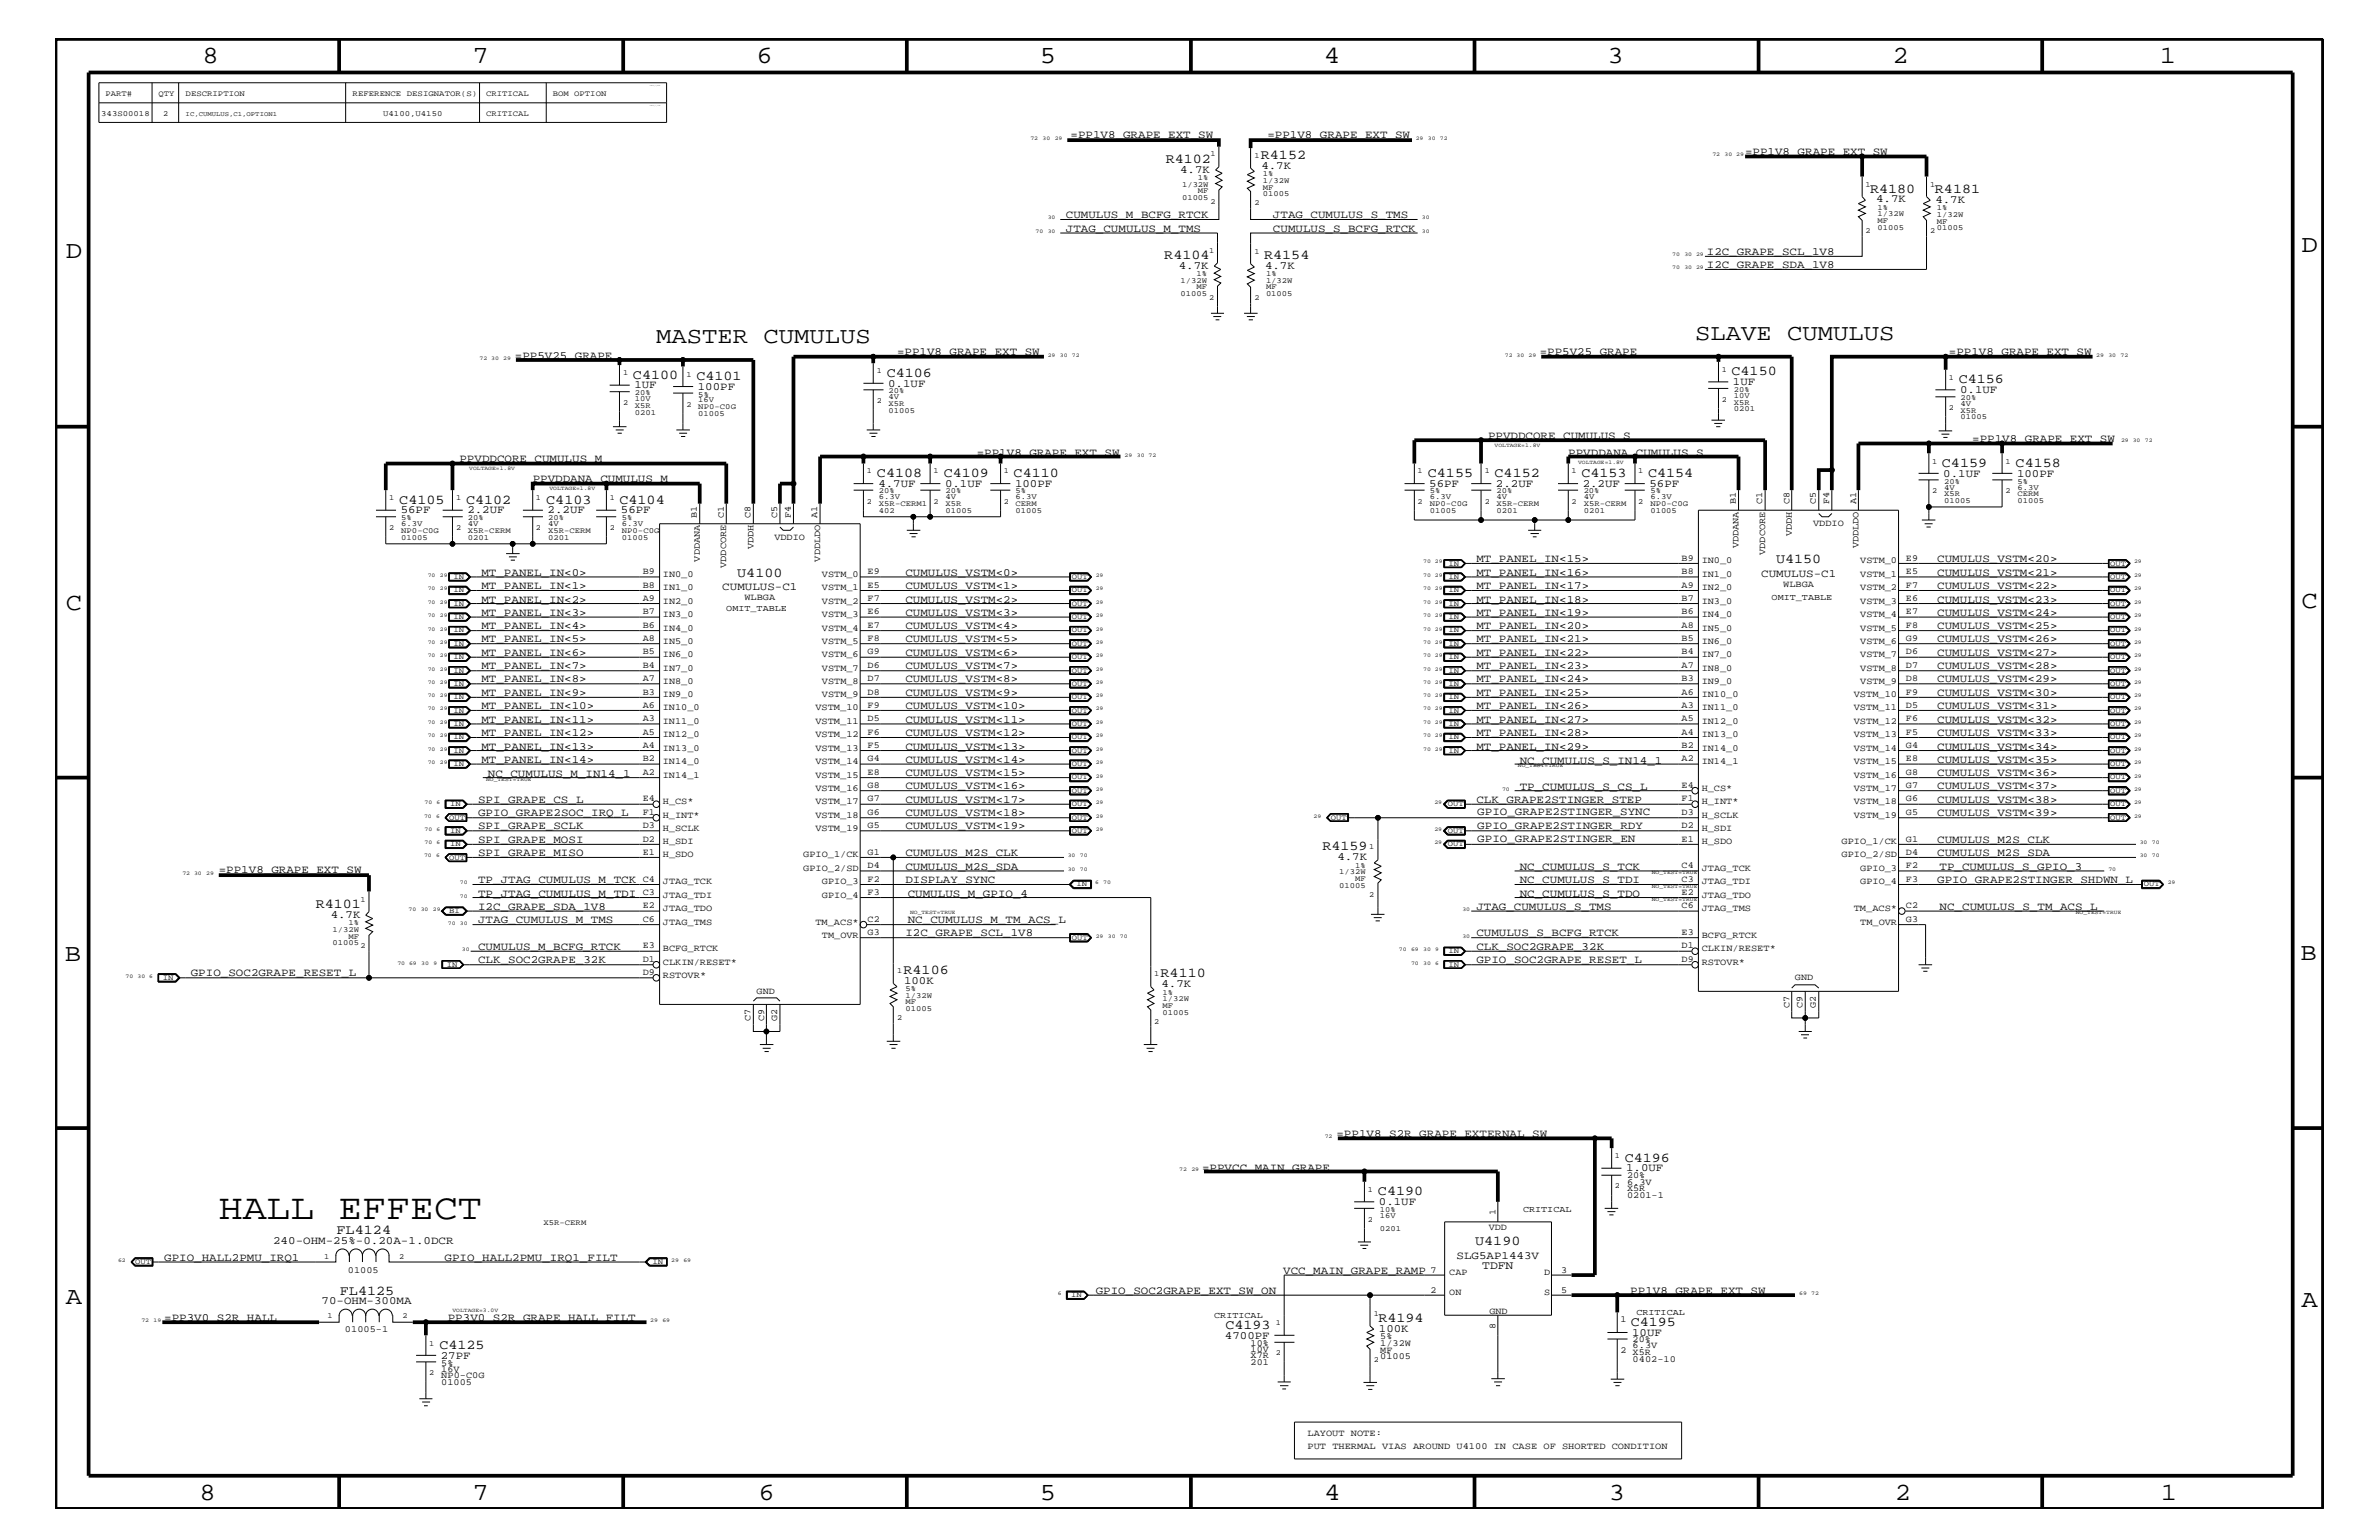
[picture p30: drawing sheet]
<svg xmlns="http://www.w3.org/2000/svg" width="432mm" height="279mm" viewBox="0 0 432 279" stroke-linecap="round" stroke-linejoin="round" font-family="sans-serif">
<defs><g id="words">
<text font-size="6.5" x="39.7" y="221.1">HALL EFFECT</text>
<g font-size="4.5">
<text x="36.7" y="11.5">8</text>
<text x="85.8" y="11.5">7</text>
<text x="137.3" y="11.5">6</text>
<text x="188.7" y="11.5">5</text>
<text x="240.3" y="11.5">4</text>
<text x="291.8" y="11.5">3</text>
<text x="343.5" y="11.5">2</text>
<text x="392" y="11.5">1</text>
<text x="11.9" y="46.8">D</text>
<text x="417.7" y="45.7">D</text>
<text x="11.9" y="110.6">C</text>
<text x="417.7" y="110.3">C</text>
<text x="11.8" y="174.3">B</text>
<text x="417.6" y="174.2">B</text>
<text x="11.9" y="236.7">A</text>
<text x="417.7" y="237.1">A</text>
<text x="36.2" y="272.1">8</text>
<text x="85.8" y="272.1">7</text>
<text x="137.7" y="272.1">6</text>
<text x="188.7" y="272.1">5</text>
<text x="240.4" y="272.1">4</text>
<text x="292" y="272.1">3</text>
<text x="343.9" y="272.1">2</text>
<text x="392.2" y="272.1">1</text>
</g>
<g font-size="4.1">
<text x="119.1" y="62.3">MASTER CUMULUS</text>
<text x="307.7" y="61.7">SLAVE CUMULUS</text>
</g>
<g font-size="2.5">
<text x="211.6" y="29.5">R4102</text>
<text x="228.9" y="28.8">R4152</text>
<text x="339.4" y="35">R4180</text>
<text x="351.2" y="35">R4181</text>
<text x="211.3" y="47">R4104</text>
<text x="229.4" y="47">R4154</text>
<text x="114.9" y="68.7">C4100</text>
<text x="126.4" y="68.9">C4101</text>
<text x="161" y="68.4">C4106</text>
<text x="314.3" y="68.1">C4150</text>
<text x="355.5" y="69.5">C4156</text>
<text x="159.2" y="86.5">C4108</text>
<text x="171.3" y="86.5">C4109</text>
<text x="184" y="86.5">C4110</text>
<text x="259.2" y="86.5">C4155</text>
<text x="271.3" y="86.5">C4152</text>
<text x="287" y="86.5">C4153</text>
<text x="299.1" y="86.5">C4154</text>
<text x="352.5" y="84.7">C4159</text>
<text x="365.8" y="84.7">C4158</text>
<text x="72.5" y="91.4">C4105</text>
<text x="84.6" y="91.4">C4102</text>
<text x="99.1" y="91.4">C4103</text>
<text x="112.4" y="91.4">C4104</text>
<text x="133.8" y="104.7">U4100</text>
<text x="322.4" y="102.2">U4150</text>
<text x="240" y="154.3">R4159</text>
<text x="57.3" y="164.7">R4101</text>
<text x="164" y="176.7">R4106</text>
<text x="210.7" y="177.3">R4110</text>
<text x="294.9" y="210.8">C4196</text>
<text x="250.1" y="216.9">C4190</text>
<text x="61.1" y="224">FL4124</text>
<text x="267.8" y="225.9">U4190</text>
<text x="61.7" y="234.9">FL4125</text>
<text x="250.2" y="239.8">R4194</text>
<text x="79.8" y="244.7">C4125</text>
<text x="222.4" y="241.1">C4193</text>
<text x="296" y="240.6">C4195</text>
</g>
<text font-size="2.1" x="269" y="230.2">TDFN</text>
<g font-size="2">
<text x="194.3" y="25">=PP1V8_GRAPE_EXT_SW</text>
<text x="230" y="25">=PP1V8_GRAPE_EXT_SW</text>
<text x="316.7" y="28.1">=PP1V8_GRAPE_EXT_SW</text>
<text x="214.2" y="31.4">4.7K</text>
<text x="228.9" y="30.6">4.7K</text>
<text x="193.5" y="39.6">CUMULUS_M_BCFG_RTCK</text>
<text x="231.1" y="39.6">JTAG_CUMULUS_S_TMS</text>
<text x="340.5" y="36.7">4.7K</text>
<text x="351.3" y="36.8">4.7K</text>
<text x="193.5" y="42">JTAG_CUMULUS_M_TMS</text>
<text x="231.1" y="42">CUMULUS_S_BCFG_RTCK</text>
<text x="309.8" y="46.3">I2C_GRAPE_SCL_1V8</text>
<text x="214" y="48.8">4.7K</text>
<text x="229.6" y="48.8">4.7K</text>
<text x="309.8" y="48.7">I2C_GRAPE_SDA_1V8</text>
<text x="93.5" y="65.1">=PP5V25_GRAPE</text>
<text x="162.8" y="64.5">=PP1V8_GRAPE_EXT_SW</text>
<text x="279.5" y="64.5">=PP5V25_GRAPE</text>
<text x="353.7" y="64.5">=PP1V8_GRAPE_EXT_SW</text>
<text x="115.1" y="70.5">1UF</text>
<text x="126.7" y="70.7">100PF</text>
<text x="161.2" y="70.1">0.1UF</text>
<text x="314.5" y="69.9">1UF</text>
<text x="355.8" y="71.3">0.1UF</text>
<text x="83.4" y="83.8">PPVDDCORE_CUMULUS_M</text>
<text x="177.3" y="82.7">=PP1V8_GRAPE_EXT_SW</text>
<text x="270.1" y="79.6">PPVDDCORE_CUMULUS_S</text>
<text x="284.6" y="82.7">PPVDDANA_CUMULUS_S</text>
<text x="358" y="80.2">=PP1V8_GRAPE_EXT_SW</text>
<text x="96.7" y="87.5">PPVDDANA_CUMULUS_M</text>
<text x="159.4" y="88.3">4.7UF</text>
<text x="171.5" y="88.3">0.1UF</text>
<text x="184.2" y="88.3">100PF</text>
<text x="259.4" y="88.3">56PF</text>
<text x="271.5" y="88.3">2.2UF</text>
<text x="287.3" y="88.3">2.2UF</text>
<text x="299.4" y="88.3">56PF</text>
<text x="352.7" y="86.5">0.1UF</text>
<text x="366.1" y="86.5">100PF</text>
<text x="72.7" y="93.2">56PF</text>
<text x="84.8" y="93.2">2.2UF</text>
<text x="99.4" y="93.2">2.2UF</text>
<text x="112.7" y="93.2">56PF</text>
<text x="87.4" y="106.9">MT_PANEL_IN&lt;1&gt;</text>
<text x="87.4" y="104.4">MT_PANEL_IN&lt;0&gt;</text>
<text x="131.1" y="107.1">CUMULUS-C1</text>
<text x="164.3" y="106.9">CUMULUS_VSTM&lt;1&gt;</text>
<text x="164.3" y="104.4">CUMULUS_VSTM&lt;0&gt;</text>
<text x="268" y="106.9">MT_PANEL_IN&lt;17&gt;</text>
<text x="268" y="104.4">MT_PANEL_IN&lt;16&gt;</text>
<text x="268" y="102.1">MT_PANEL_IN&lt;15&gt;</text>
<text x="319.7" y="104.7">CUMULUS-C1</text>
<text x="351.6" y="102.1">CUMULUS_VSTM&lt;20&gt;</text>
<text x="351.6" y="104.4">CUMULUS_VSTM&lt;21&gt;</text>
<text x="351.6" y="106.9">CUMULUS_VSTM&lt;22&gt;</text>
<text x="87.4" y="109.3">MT_PANEL_IN&lt;2&gt;</text>
<text x="87.4" y="111.7">MT_PANEL_IN&lt;3&gt;</text>
<text x="164.3" y="111.7">CUMULUS_VSTM&lt;3&gt;</text>
<text x="164.3" y="109.3">CUMULUS_VSTM&lt;2&gt;</text>
<text x="268" y="111.7">MT_PANEL_IN&lt;19&gt;</text>
<text x="268" y="109.3">MT_PANEL_IN&lt;18&gt;</text>
<text x="351.6" y="109.3">CUMULUS_VSTM&lt;23&gt;</text>
<text x="351.6" y="111.7">CUMULUS_VSTM&lt;24&gt;</text>
<text x="87.4" y="119">MT_PANEL_IN&lt;6&gt;</text>
<text x="87.4" y="116.5">MT_PANEL_IN&lt;5&gt;</text>
<text x="87.4" y="114.2">MT_PANEL_IN&lt;4&gt;</text>
<text x="164.3" y="114.2">CUMULUS_VSTM&lt;4&gt;</text>
<text x="164.3" y="116.5">CUMULUS_VSTM&lt;5&gt;</text>
<text x="164.3" y="119">CUMULUS_VSTM&lt;6&gt;</text>
<text x="268" y="116.5">MT_PANEL_IN&lt;21&gt;</text>
<text x="268" y="119">MT_PANEL_IN&lt;22&gt;</text>
<text x="268" y="114.2">MT_PANEL_IN&lt;20&gt;</text>
<text x="351.6" y="119">CUMULUS_VSTM&lt;27&gt;</text>
<text x="351.6" y="116.5">CUMULUS_VSTM&lt;26&gt;</text>
<text x="351.6" y="114.2">CUMULUS_VSTM&lt;25&gt;</text>
<text x="87.4" y="121.4">MT_PANEL_IN&lt;7&gt;</text>
<text x="87.4" y="123.8">MT_PANEL_IN&lt;8&gt;</text>
<text x="164.3" y="121.4">CUMULUS_VSTM&lt;7&gt;</text>
<text x="164.3" y="123.8">CUMULUS_VSTM&lt;8&gt;</text>
<text x="268" y="123.8">MT_PANEL_IN&lt;24&gt;</text>
<text x="268" y="121.4">MT_PANEL_IN&lt;23&gt;</text>
<text x="351.6" y="123.8">CUMULUS_VSTM&lt;29&gt;</text>
<text x="351.6" y="121.4">CUMULUS_VSTM&lt;28&gt;</text>
<text x="87.4" y="131.1">MT_PANEL_IN&lt;11&gt;</text>
<text x="87.4" y="128.7">MT_PANEL_IN&lt;10&gt;</text>
<text x="87.4" y="126.3">MT_PANEL_IN&lt;9&gt;</text>
<text x="164.3" y="128.7">CUMULUS_VSTM&lt;10&gt;</text>
<text x="164.3" y="131.1">CUMULUS_VSTM&lt;11&gt;</text>
<text x="164.3" y="126.3">CUMULUS_VSTM&lt;9&gt;</text>
<text x="268" y="131.1">MT_PANEL_IN&lt;27&gt;</text>
<text x="268" y="128.7">MT_PANEL_IN&lt;26&gt;</text>
<text x="268" y="126.3">MT_PANEL_IN&lt;25&gt;</text>
<text x="351.6" y="128.7">CUMULUS_VSTM&lt;31&gt;</text>
<text x="351.6" y="126.3">CUMULUS_VSTM&lt;30&gt;</text>
<text x="351.6" y="131.1">CUMULUS_VSTM&lt;32&gt;</text>
<text x="87.4" y="136">MT_PANEL_IN&lt;13&gt;</text>
<text x="87.4" y="133.5">MT_PANEL_IN&lt;12&gt;</text>
<text x="164.3" y="133.5">CUMULUS_VSTM&lt;12&gt;</text>
<text x="164.3" y="136">CUMULUS_VSTM&lt;13&gt;</text>
<text x="268" y="136">MT_PANEL_IN&lt;29&gt;</text>
<text x="268" y="133.5">MT_PANEL_IN&lt;28&gt;</text>
<text x="351.6" y="136">CUMULUS_VSTM&lt;34&gt;</text>
<text x="351.6" y="133.5">CUMULUS_VSTM&lt;33&gt;</text>
<text x="87.4" y="138.4">MT_PANEL_IN&lt;14&gt;</text>
<text x="88.6" y="140.9">NC_CUMULUS_M_IN14_1</text>
<text x="164.3" y="143.2">CUMULUS_VSTM&lt;16&gt;</text>
<text x="164.3" y="138.4">CUMULUS_VSTM&lt;14&gt;</text>
<text x="164.3" y="140.8">CUMULUS_VSTM&lt;15&gt;</text>
<text x="275.8" y="138.5">NC_CUMULUS_S_IN14_1</text>
<text x="275.8" y="143.4">TP_CUMULUS_S_CS_L</text>
<text x="351.6" y="143.2">CUMULUS_VSTM&lt;37&gt;</text>
<text x="351.6" y="140.8">CUMULUS_VSTM&lt;36&gt;</text>
<text x="351.6" y="138.4">CUMULUS_VSTM&lt;35&gt;</text>
<text x="86.8" y="148.1">GPIO_GRAPE2SOC_IRQ_L</text>
<text x="86.8" y="145.7">SPI_GRAPE_CS_L</text>
<text x="164.3" y="145.7">CUMULUS_VSTM&lt;17&gt;</text>
<text x="164.3" y="148.1">CUMULUS_VSTM&lt;18&gt;</text>
<text x="268" y="145.7">CLK_GRAPE2STINGER_STEP</text>
<text x="268.1" y="147.9">GPIO_GRAPE2STINGER_SYNC</text>
<text x="351.6" y="148.1">CUMULUS_VSTM&lt;39&gt;</text>
<text x="351.6" y="145.7">CUMULUS_VSTM&lt;38&gt;</text>
<text x="86.8" y="152.9">SPI_GRAPE_MOSI</text>
<text x="86.8" y="150.5">SPI_GRAPE_SCLK</text>
<text x="86.8" y="155.4">SPI_GRAPE_MISO</text>
<text x="164.3" y="150.5">CUMULUS_VSTM&lt;19&gt;</text>
<text x="164.3" y="155.4">CUMULUS_M2S_CLK</text>
<text x="268.1" y="150.4">GPIO_GRAPE2STINGER_RDY</text>
<text x="268.1" y="152.7">GPIO_GRAPE2STINGER_EN</text>
<text x="351.6" y="155.4">CUMULUS_M2S_SDA</text>
<text x="351.6" y="152.9">CUMULUS_M2S_CLK</text>
<text x="39.7" y="158.4">=PP1V8_GRAPE_EXT_SW</text>
<text x="86.8" y="160.2">TP_JTAG_CUMULUS_M_TCK</text>
<text x="164.3" y="160.2">DISPLAY_SYNC</text>
<text x="164.3" y="157.8">CUMULUS_M2S_SDA</text>
<text x="242.7" y="156.1">4.7K</text>
<text x="275.8" y="160.2">NC_CUMULUS_S_TDI</text>
<text x="275.8" y="157.8">NC_CUMULUS_S_TCK</text>
<text x="351.6" y="160.2">GPIO_GRAPE2STINGER_SHDWN_L</text>
<text x="352" y="157.8">TP_CUMULUS_S_GPIO_3</text>
<text x="60" y="166.5">4.7K</text>
<text x="86.8" y="165">I2C_GRAPE_SDA_1V8</text>
<text x="86.8" y="162.7">TP_JTAG_CUMULUS_M_TDI</text>
<text x="86.8" y="167.5">JTAG_CUMULUS_M_TMS</text>
<text x="164.8" y="167.5">NC_CUMULUS_M_TM_ACS_L</text>
<text x="164.8" y="162.7">CUMULUS_M_GPIO_4</text>
<text x="268" y="165">JTAG_CUMULUS_S_TMS</text>
<text x="275.8" y="162.7">NC_CUMULUS_S_TDO</text>
<text x="352" y="165">NC_CUMULUS_S_TM_ACS_L</text>
<text x="86.8" y="172.3">CUMULUS_M_BCFG_RTCK</text>
<text x="164.3" y="169.9">I2C_GRAPE_SCL_1V8</text>
<text x="268" y="172.3">CLK_SOC2GRAPE_32K</text>
<text x="268" y="169.9">CUMULUS_S_BCFG_RTCK</text>
<text x="34.6" y="177.2">GPIO_SOC2GRAPE_RESET_L</text>
<text x="86.8" y="174.8">CLK_SOC2GRAPE_32K</text>
<text x="164.1" y="178.5">100K</text>
<text x="210.8" y="179.1">4.7K</text>
<text x="268" y="174.8">GPIO_SOC2GRAPE_RESET_L</text>
<text x="242.6" y="206.3">=PP1V8_S2R_GRAPE_EXTERNAL_SW</text>
<text x="218.2" y="212.4">=PPVCC_MAIN_GRAPE</text>
<text x="295.1" y="212.5">1.0UF</text>
<text x="250.3" y="218.6">0.1UF</text>
<text x="49.6" y="225.7">240-OHM-25%-0.20A-1.0DCR</text>
<text x="29.8" y="228.7">GPIO_HALL2PMU_IRQ1</text>
<text x="80.7" y="228.7">GPIO_HALL2PMU_IRQ1_FILT</text>
<text x="232.9" y="231.2">VCC_MAIN_GRAPE_RAMP</text>
<text x="264.4" y="228.4">SLG5AP1443V</text>
<text x="29.8" y="239.6">=PP3V0_S2R_HALL</text>
<text x="58.4" y="236.6">70-OHM-300MA</text>
<text x="81.3" y="239.6">PP3V0_S2R_GRAPE_HALL_FILT</text>
<text x="198.9" y="234.7">GPIO_SOC2GRAPE_EXT_SW_ON</text>
<text x="295.9" y="234.7">PP1V8_GRAPE_EXT_SW</text>
<text x="222.3" y="242.9">4700PF</text>
<text x="250.3" y="241.6">100K</text>
<text x="296.2" y="242.3">10UF</text>
<text x="80" y="246.5">27PF</text>
</g>
<g font-size="1.7">
<text x="126.5" y="93.9" transform="rotate(-90 126.5 93.9)">B1</text>
<text x="131.4" y="93.9" transform="rotate(-90 131.4 93.9)">C1</text>
<text x="136.2" y="93.9" transform="rotate(-90 136.2 93.9)">C8</text>
<text x="141.1" y="93.9" transform="rotate(-90 141.1 93.9)">C5</text>
<text x="143.5" y="93.9" transform="rotate(-90 143.5 93.9)">F4</text>
<text x="148.3" y="93.9" transform="rotate(-90 148.3 93.9)">A1</text>
<text x="315" y="91.5" transform="rotate(-90 315 91.5)">B1</text>
<text x="319.9" y="91.5" transform="rotate(-90 319.9 91.5)">C1</text>
<text x="324.8" y="91.5" transform="rotate(-90 324.8 91.5)">C8</text>
<text x="329.1" y="95.4">VDDIO</text>
<text x="329.6" y="91.5" transform="rotate(-90 329.6 91.5)">C5</text>
<text x="332" y="91.5" transform="rotate(-90 332 91.5)">F4</text>
<text x="336.9" y="91.5" transform="rotate(-90 336.9 91.5)">A1</text>
<text x="127" y="101.9" transform="rotate(-90 127 101.9)">VDDANA</text>
<text x="136.7" y="99.7" transform="rotate(-90 136.7 99.7)">VDDH</text>
<text x="140.5" y="97.9">VDDIO</text>
<text x="148.8" y="101.9" transform="rotate(-90 148.8 101.9)">VDDLDO</text>
<text x="305.2" y="101.8">B9</text>
<text x="315.6" y="99.5" transform="rotate(-90 315.6 99.5)">VDDANA</text>
<text x="320.4" y="100.7" transform="rotate(-90 320.4 100.7)">VDDCORE</text>
<text x="325.2" y="97.3" transform="rotate(-90 325.2 97.3)">VDDH</text>
<text x="337.3" y="99.5" transform="rotate(-90 337.3 99.5)">VDDLDO</text>
<text x="345.9" y="101.8">E9</text>
<text x="116.7" y="104.2">B9</text>
<text x="116.7" y="106.6">B8</text>
<text x="120.3" y="104.7">IN0_0</text>
<text x="120.3" y="107.1">IN1_0</text>
<text x="131.8" y="103.1" transform="rotate(-90 131.8 103.1)">VDDCORE</text>
<text x="149.2" y="104.7">VSTM_0</text>
<text x="149.2" y="107.1">VSTM_1</text>
<text x="157.5" y="104.2">E9</text>
<text x="157.5" y="106.6">E5</text>
<text x="305.2" y="104.2">B8</text>
<text x="305.2" y="106.6">A9</text>
<text x="308.9" y="102.2">IN0_0</text>
<text x="308.9" y="104.7">IN1_0</text>
<text x="308.9" y="107.1">IN2_0</text>
<text x="323.7" y="106.5">WLBGA</text>
<text x="337.7" y="102.2">VSTM_0</text>
<text x="337.7" y="104.7">VSTM_1</text>
<text x="337.7" y="107.1">VSTM_2</text>
<text x="345.9" y="104.2">E5</text>
<text x="345.9" y="106.6">F7</text>
<text x="116.7" y="109.1">A9</text>
<text x="116.7" y="111.4">B7</text>
<text x="116.7" y="113.9">B6</text>
<text x="120.3" y="109.5">IN2_0</text>
<text x="120.3" y="112">IN3_0</text>
<text x="135.1" y="108.9">WLBGA</text>
<text x="149.2" y="109.5">VSTM_2</text>
<text x="149.2" y="112">VSTM_3</text>
<text x="157.5" y="109.1">F7</text>
<text x="157.5" y="111.4">E6</text>
<text x="157.5" y="113.9">E7</text>
<text x="305.2" y="109.1">B7</text>
<text x="305.2" y="111.4">B6</text>
<text x="305.2" y="113.9">A8</text>
<text x="308.9" y="109.5">IN3_0</text>
<text x="308.9" y="112">IN4_0</text>
<text x="337.7" y="109.5">VSTM_3</text>
<text x="337.7" y="112">VSTM_4</text>
<text x="345.9" y="109.1">E6</text>
<text x="345.9" y="111.4">E7</text>
<text x="345.9" y="113.9">F8</text>
<text x="116.7" y="116.4">A8</text>
<text x="116.7" y="118.7">B5</text>
<text x="120.3" y="114.4">IN4_0</text>
<text x="120.3" y="116.8">IN5_0</text>
<text x="120.3" y="119.2">IN6_0</text>
<text x="149.2" y="114.4">VSTM_4</text>
<text x="149.2" y="116.8">VSTM_5</text>
<text x="149.2" y="119.2">VSTM_6</text>
<text x="157.5" y="116.4">F8</text>
<text x="157.5" y="118.7">G9</text>
<text x="305.2" y="116.4">B5</text>
<text x="305.2" y="118.7">B4</text>
<text x="308.9" y="114.4">IN5_0</text>
<text x="308.9" y="116.8">IN6_0</text>
<text x="308.9" y="119.2">IN7_0</text>
<text x="337.7" y="114.4">VSTM_5</text>
<text x="337.7" y="116.8">VSTM_6</text>
<text x="337.7" y="119.2">VSTM_7</text>
<text x="345.9" y="116.4">G9</text>
<text x="345.9" y="118.7">D6</text>
<text x="116.7" y="121.2">B4</text>
<text x="116.7" y="123.6">A7</text>
<text x="120.3" y="121.7">IN7_0</text>
<text x="120.3" y="124.1">IN8_0</text>
<text x="149.2" y="121.7">VSTM_7</text>
<text x="149.2" y="124.1">VSTM_8</text>
<text x="157.5" y="121.2">D6</text>
<text x="157.5" y="123.6">D7</text>
<text x="305.2" y="121.2">A7</text>
<text x="305.2" y="123.6">B3</text>
<text x="308.9" y="124.1">IN9_0</text>
<text x="308.9" y="121.7">IN8_0</text>
<text x="337.7" y="121.7">VSTM_8</text>
<text x="337.7" y="124.1">VSTM_9</text>
<text x="345.9" y="121.2">D7</text>
<text x="345.9" y="123.6">D8</text>
<text x="116.7" y="128.5">A6</text>
<text x="116.7" y="130.8">A3</text>
<text x="116.7" y="126">B3</text>
<text x="120.3" y="126.5">IN9_0</text>
<text x="120.3" y="128.9">IN10_0</text>
<text x="120.3" y="131.3">IN11_0</text>
<text x="148" y="128.9">VSTM_10</text>
<text x="148" y="131.3">VSTM_11</text>
<text x="149.2" y="126.5">VSTM_9</text>
<text x="157.5" y="128.5">F9</text>
<text x="157.5" y="130.8">D5</text>
<text x="157.5" y="126">D8</text>
<text x="305.2" y="126">A6</text>
<text x="305.2" y="128.5">A3</text>
<text x="305.2" y="130.8">A5</text>
<text x="308.9" y="126.5">IN10_0</text>
<text x="308.9" y="128.9">IN11_0</text>
<text x="308.9" y="131.3">IN12_0</text>
<text x="336.5" y="126.5">VSTM_10</text>
<text x="336.5" y="128.9">VSTM_11</text>
<text x="336.5" y="131.3">VSTM_12</text>
<text x="345.9" y="126">F9</text>
<text x="345.9" y="128.5">D5</text>
<text x="345.9" y="130.8">F6</text>
<text x="116.7" y="133.3">A5</text>
<text x="116.7" y="135.7">A4</text>
<text x="120.3" y="133.8">IN12_0</text>
<text x="120.3" y="136.2">IN13_0</text>
<text x="148" y="133.8">VSTM_12</text>
<text x="148" y="136.2">VSTM_13</text>
<text x="157.5" y="133.3">F6</text>
<text x="157.5" y="135.7">F5</text>
<text x="305.2" y="133.3">A4</text>
<text x="305.2" y="135.7">B2</text>
<text x="308.9" y="133.8">IN13_0</text>
<text x="308.9" y="136.2">IN14_0</text>
<text x="336.5" y="136.2">VSTM_14</text>
<text x="336.5" y="133.8">VSTM_13</text>
<text x="345.9" y="133.3">F5</text>
<text x="345.9" y="135.7">G4</text>
<text x="116.7" y="138.1">B2</text>
<text x="116.7" y="140.6">A2</text>
<text x="120.3" y="138.6">IN14_0</text>
<text x="120.3" y="141.1">IN14_1</text>
<text x="148" y="138.6">VSTM_14</text>
<text x="148" y="141.1">VSTM_15</text>
<text x="148" y="143.5">VSTM_16</text>
<text x="157.5" y="138.1">G4</text>
<text x="157.5" y="140.6">E8</text>
<text x="157.5" y="143">G8</text>
<text x="305.2" y="143">E4</text>
<text x="305.2" y="138.1">A2</text>
<text x="308.9" y="143.5">H_CS*</text>
<text x="308.9" y="138.6">IN14_1</text>
<text x="336.5" y="143.5">VSTM_17</text>
<text x="336.5" y="138.6">VSTM_15</text>
<text x="336.5" y="141.1">VSTM_16</text>
<text x="345.9" y="138.1">E8</text>
<text x="345.9" y="140.6">G8</text>
<text x="345.9" y="143">G7</text>
<text x="116.7" y="145.4">E4</text>
<text x="116.7" y="147.9">F1</text>
<text x="120.3" y="145.9">H_CS*</text>
<text x="120.3" y="148.4">H_INT*</text>
<text x="148" y="145.9">VSTM_17</text>
<text x="148" y="148.4">VSTM_18</text>
<text x="157.5" y="145.4">G7</text>
<text x="157.5" y="147.9">G6</text>
<text x="305.2" y="145.4">F1</text>
<text x="305.2" y="147.9">D3</text>
<text x="308.9" y="145.9">H_INT*</text>
<text x="308.9" y="148.4">H_SCLK</text>
<text x="336.5" y="148.4">VSTM_19</text>
<text x="336.5" y="145.9">VSTM_18</text>
<text x="345.9" y="145.4">G6</text>
<text x="345.9" y="147.9">G5</text>
<text x="116.7" y="150.2">D3</text>
<text x="116.7" y="152.7">D2</text>
<text x="116.7" y="155.1">E1</text>
<text x="120.3" y="153.2">H_SDI</text>
<text x="120.3" y="155.6">H_SDO</text>
<text x="120.3" y="150.7">H_SCLK</text>
<text x="145.8" y="155.6">GPIO_1/CK</text>
<text x="148" y="150.7">VSTM_19</text>
<text x="157.5" y="155.1">G1</text>
<text x="157.5" y="150.2">G5</text>
<text x="305.2" y="150.2">D2</text>
<text x="305.2" y="152.7">E1</text>
<text x="308.9" y="150.7">H_SDI</text>
<text x="308.9" y="153.2">H_SDO</text>
<text x="334.3" y="153.2">GPIO_1/CK</text>
<text x="334.3" y="155.6">GPIO_2/SD</text>
<text x="345.9" y="152.7">G1</text>
<text x="345.9" y="155.1">D4</text>
<text x="116.7" y="160">C4</text>
<text x="120.3" y="160.5">JTAG_TCK</text>
<text x="145.8" y="158">GPIO_2/SD</text>
<text x="149.2" y="160.5">GPIO_3</text>
<text x="157.5" y="157.5">D4</text>
<text x="157.5" y="160">F2</text>
<text x="305.2" y="157.5">C4</text>
<text x="305.2" y="160">C3</text>
<text x="308.9" y="158">JTAG_TCK</text>
<text x="308.9" y="160.5">JTAG_TDI</text>
<text x="337.7" y="158">GPIO_3</text>
<text x="337.7" y="160.5">GPIO_4</text>
<text x="345.9" y="157.5">F2</text>
<text x="345.9" y="160">F3</text>
<text x="116.7" y="162.4">C3</text>
<text x="116.7" y="164.8">E2</text>
<text x="116.7" y="167.2">C6</text>
<text x="120.3" y="162.8">JTAG_TDI</text>
<text x="120.3" y="165.3">JTAG_TDO</text>
<text x="120.3" y="167.8">JTAG_TMS</text>
<text x="148" y="167.8">TM_ACS*</text>
<text x="149.2" y="162.8">GPIO_4</text>
<text x="157.5" y="162.4">F3</text>
<text x="157.5" y="167.2">C2</text>
<text x="305.2" y="162.4">E2</text>
<text x="305.2" y="164.8">C6</text>
<text x="308.9" y="162.8">JTAG_TDO</text>
<text x="308.9" y="165.3">JTAG_TMS</text>
<text x="336.5" y="165.3">TM_ACS*</text>
<text x="337.7" y="167.8">TM_OVR</text>
<text x="345.9" y="164.8">C2</text>
<text x="345.9" y="167.2">G3</text>
<text x="116.7" y="172.1">E3</text>
<text x="120.3" y="172.6">BCFG_RTCK</text>
<text x="149.2" y="170.1">TM_OVR</text>
<text x="157.5" y="169.7">G3</text>
<text x="305.2" y="169.7">E3</text>
<text x="305.2" y="172.1">D1</text>
<text x="308.9" y="170.1">BCFG_RTCK</text>
<text x="308.9" y="172.6">CLKIN/RESET*</text>
<text x="116.7" y="174.5">D1</text>
<text x="116.7" y="176.9">D9</text>
<text x="120.3" y="175">CLKIN/RESET*</text>
<text x="120.3" y="177.4">RSTOVR*</text>
<text x="305.2" y="174.5">D9</text>
<text x="308.9" y="175">RSTOVR*</text>
<text x="325.8" y="177.8">GND</text>
<text x="136.2" y="185.2" transform="rotate(-90 136.2 185.2)">C7</text>
<text x="137.3" y="180.3">GND</text>
<text x="138.7" y="185.2" transform="rotate(-90 138.7 185.2)">C9</text>
<text x="141.1" y="185.2" transform="rotate(-90 141.1 185.2)">G2</text>
<text x="324.8" y="182.8" transform="rotate(-90 324.8 182.8)">C7</text>
<text x="327.2" y="182.8" transform="rotate(-90 327.2 182.8)">C9</text>
<text x="329.6" y="182.8" transform="rotate(-90 329.6 182.8)">G2</text>
<text x="295.3" y="213.8">20%</text>
<text x="295.3" y="214.9">6.3V</text>
<text x="271.4" y="220.4" transform="rotate(-90 271.4 220.4)">1</text>
<text x="295.3" y="216.1">X5R</text>
<text x="295.3" y="217.3">0201-1</text>
<text x="270.2" y="223.1">VDD</text>
<text x="63.2" y="230.9">01005</text>
<text x="259.7" y="230.9">7</text>
<text x="263.1" y="231.3">CAP</text>
<text x="280.2" y="231.3">D</text>
<text x="283.4" y="230.9">3</text>
<text x="259.7" y="234.6">2</text>
<text x="263.1" y="235">ON</text>
<text x="270.3" y="238.4">GND</text>
<text x="280.2" y="235">S</text>
<text x="283.4" y="234.6">5</text>
<text x="294.1" y="239.9">1</text>
<text x="62.6" y="241.8">01005-1</text>
<text x="227" y="244.1">10%</text>
<text x="227" y="245.2">10V</text>
<text x="250.5" y="242.9">5%</text>
<text x="250.5" y="245.4">MF</text>
<text x="250.5" y="244.2">1/32W</text>
<text x="271.4" y="241.2" transform="rotate(-90 271.4 241.2)">8</text>
<text x="294.1" y="245.4">2</text>
<text x="296.3" y="245.9">X5R</text>
<text x="296.3" y="243.5">20%</text>
<text x="296.3" y="244.6">6.3V</text>
<text x="80.1" y="247.8">5%</text>
<text x="80.1" y="248.9">16V</text>
<text x="80.1" y="250">NP0-C0G</text>
<text x="80.1" y="251.2">01005</text>
<text x="227" y="247.6">201</text>
<text x="227" y="246.4">X7R</text>
<text x="250.5" y="246.6">01005</text>
<text x="296.3" y="247.1">0402-10</text>
<text x="237.3" y="262.9">PUT THERMAL VIAS AROUND U4100 IN CASE OF SHORTED CONDITION</text>
<text x="237.3" y="260.5">LAYOUT NOTE:</text>
</g>
<g font-size="1.6">
<text x="131.8" y="110.8">OMIT_TABLE</text>
<text x="321.6" y="108.9">OMIT_TABLE</text>
<text x="276.4" y="219.8">CRITICAL</text>
<text x="220.4" y="239.2">CRITICAL</text>
<text x="297" y="238.6">CRITICAL</text>
</g>
<g font-size="1.4">
<text x="19.1" y="17.4">PART#</text>
<text x="28.8" y="17.4">QTY</text>
<text x="33.7" y="17.4">DESCRIPTION</text>
<text x="64" y="17.4">REFERENCE DESIGNATOR(S)</text>
<text x="88.2" y="17.4">CRITICAL</text>
<text x="100.3" y="17.4">BOM OPTION</text>
<text x="18.4" y="21">343S00018</text>
<text x="29.6" y="21">2</text>
<text x="69.6" y="21">U4100,U4150</text>
<text x="88.2" y="21">CRITICAL</text>
<text x="219.7" y="28.4">1</text>
<text x="227.7" y="28.6">1</text>
<text x="214.5" y="33.9">1/32W</text>
<text x="217.4" y="32.7">1%</text>
<text x="217.4" y="35.1">MF</text>
<text x="229.2" y="35.6">01005</text>
<text x="229.2" y="33.1">1/32W</text>
<text x="229.2" y="34.4">MF</text>
<text x="229.2" y="31.9">1%</text>
<text x="338.6" y="33.9">1</text>
<text x="350.4" y="33.9">1</text>
<text x="214.5" y="36.4">01005</text>
<text x="219.7" y="36.9">2</text>
<text x="227.7" y="37.2">2</text>
<text x="340.8" y="38">1%</text>
<text x="340.8" y="40.4">MF</text>
<text x="340.8" y="39.2">1/32W</text>
<text x="340.8" y="41.7">01005</text>
<text x="351.5" y="41.8">01005</text>
<text x="351.5" y="39.3">1/32W</text>
<text x="351.5" y="40.6">MF</text>
<text x="351.5" y="38.1">1%</text>
<text x="219.5" y="45.9">1</text>
<text x="227.7" y="46">1</text>
<text x="338.6" y="42.4">2</text>
<text x="350.4" y="42.4">2</text>
<text x="214.3" y="51.3">1/32W</text>
<text x="214.3" y="53.8">01005</text>
<text x="217.2" y="52.5">MF</text>
<text x="217.2" y="50.2">1%</text>
<text x="229.8" y="53.8">01005</text>
<text x="229.8" y="51.3">1/32W</text>
<text x="229.8" y="52.5">MF</text>
<text x="229.8" y="50.2">1%</text>
<text x="219.5" y="54.4">2</text>
<text x="227.7" y="54.5">2</text>
<text x="113.1" y="68.1">1</text>
<text x="115.2" y="71.7">20%</text>
<text x="124.6" y="68.4">1</text>
<text x="126.7" y="72">5%</text>
<text x="159.2" y="67.7">1</text>
<text x="161.3" y="71.3">20%</text>
<text x="312.5" y="67.5">1</text>
<text x="314.7" y="71.1">20%</text>
<text x="353.7" y="68.9">1</text>
<text x="113.1" y="73.5">2</text>
<text x="115.2" y="74">X5R</text>
<text x="115.2" y="72.8">10V</text>
<text x="115.2" y="75.2">0201</text>
<text x="124.6" y="73.8">2</text>
<text x="126.7" y="74.3">NP0-C0G</text>
<text x="126.7" y="73">16V</text>
<text x="126.7" y="75.5">01005</text>
<text x="159.2" y="73.2">2</text>
<text x="161.3" y="74.9">01005</text>
<text x="161.3" y="72.4">4V</text>
<text x="161.3" y="73.7">X5R</text>
<text x="312.5" y="72.9">2</text>
<text x="314.7" y="74.6">0201</text>
<text x="314.7" y="73.4">X5R</text>
<text x="314.7" y="72.2">10V</text>
<text x="353.7" y="74.4">2</text>
<text x="355.9" y="74.9">X5R</text>
<text x="355.9" y="76.1">01005</text>
<text x="355.9" y="72.6">20%</text>
<text x="355.9" y="73.7">4V</text>
<text x="157.3" y="85.9">1</text>
<text x="159.5" y="89.5">20%</text>
<text x="169.4" y="85.9">1</text>
<text x="171.6" y="89.5">20%</text>
<text x="182.2" y="85.9">1</text>
<text x="184.3" y="89.5">5%</text>
<text x="257.3" y="85.9">1</text>
<text x="259.5" y="89.5">5%</text>
<text x="269.5" y="85.9">1</text>
<text x="271.6" y="89.5">20%</text>
<text x="285.2" y="85.9">1</text>
<text x="287.4" y="89.5">20%</text>
<text x="297.3" y="85.9">1</text>
<text x="299.6" y="89.5">5%</text>
<text x="350.7" y="84.1">1</text>
<text x="350.7" y="89.5">2</text>
<text x="352.9" y="87.7">20%</text>
<text x="352.9" y="88.8">4V</text>
<text x="364" y="84.1">1</text>
<text x="364" y="89.5">2</text>
<text x="366.2" y="87.7">5%</text>
<text x="366.2" y="88.8">6.3V</text>
<text x="70.6" y="90.7">1</text>
<text x="72.8" y="94.3">5%</text>
<text x="72.8" y="95.4">6.3V</text>
<text x="82.8" y="90.7">1</text>
<text x="84.9" y="94.3">20%</text>
<text x="84.9" y="95.4">4V</text>
<text x="97.3" y="90.7">1</text>
<text x="99.5" y="95.4">4V</text>
<text x="99.5" y="94.3">20%</text>
<text x="110.7" y="90.7">1</text>
<text x="112.9" y="94.3">5%</text>
<text x="112.9" y="95.4">6.3V</text>
<text x="157.3" y="91.4">2</text>
<text x="159.5" y="91.8">X5R-CERM1</text>
<text x="159.5" y="93.1">402</text>
<text x="159.5" y="90.6">6.3V</text>
<text x="169.4" y="91.4">2</text>
<text x="171.6" y="93.1">01005</text>
<text x="171.6" y="90.6">4V</text>
<text x="171.6" y="91.8">X5R</text>
<text x="182.2" y="91.4">2</text>
<text x="184.3" y="93.1">01005</text>
<text x="184.3" y="91.8">CERM</text>
<text x="184.3" y="90.6">6.3V</text>
<text x="257.3" y="91.4">2</text>
<text x="259.5" y="91.8">NP0-C0G</text>
<text x="259.5" y="93.1">01005</text>
<text x="259.5" y="90.6">6.3V</text>
<text x="269.5" y="91.4">2</text>
<text x="271.6" y="90.6">4V</text>
<text x="271.6" y="91.8">X5R-CERM</text>
<text x="271.6" y="93.1">0201</text>
<text x="285.2" y="91.4">2</text>
<text x="287.4" y="91.8">X5R-CERM</text>
<text x="287.4" y="93.1">0201</text>
<text x="287.4" y="90.6">4V</text>
<text x="297.3" y="91.4">2</text>
<text x="299.6" y="91.8">NP0-C0G</text>
<text x="299.6" y="93.1">01005</text>
<text x="299.6" y="90.6">6.3V</text>
<text x="352.9" y="90">X5R</text>
<text x="352.9" y="91.2">01005</text>
<text x="366.2" y="91.2">01005</text>
<text x="366.2" y="90">CERM</text>
<text x="70.6" y="96.2">2</text>
<text x="72.8" y="96.7">NP0-C0G</text>
<text x="72.8" y="97.9">01005</text>
<text x="82.8" y="96.2">2</text>
<text x="84.9" y="97.9">0201</text>
<text x="84.9" y="96.7">X5R-CERM</text>
<text x="97.3" y="96.2">2</text>
<text x="99.5" y="97.9">0201</text>
<text x="99.5" y="96.7">X5R-CERM</text>
<text x="110.7" y="96.2">2</text>
<text x="112.9" y="97.9">01005</text>
<text x="112.9" y="96.7">NP0-C0G</text>
<text x="82.3" y="105">IN</text>
<text x="82.3" y="107.5">IN</text>
<text x="194.6" y="105">OUT</text>
<text x="194.6" y="107.5">OUT</text>
<text x="262.9" y="102.6">IN</text>
<text x="262.9" y="105">IN</text>
<text x="262.9" y="107.5">IN</text>
<text x="383" y="107.5">OUT</text>
<text x="383" y="105">OUT</text>
<text x="383" y="102.6">OUT</text>
<text x="82.3" y="112.3">IN</text>
<text x="82.3" y="109.9">IN</text>
<text x="194.6" y="109.9">OUT</text>
<text x="194.6" y="112.3">OUT</text>
<text x="262.9" y="109.9">IN</text>
<text x="262.9" y="112.3">IN</text>
<text x="383" y="112.3">OUT</text>
<text x="383" y="109.9">OUT</text>
<text x="82.3" y="114.8">IN</text>
<text x="82.3" y="117.2">IN</text>
<text x="82.3" y="119.6">IN</text>
<text x="194.6" y="119.6">OUT</text>
<text x="194.6" y="117.2">OUT</text>
<text x="194.6" y="114.8">OUT</text>
<text x="262.9" y="114.8">IN</text>
<text x="262.9" y="119.6">IN</text>
<text x="262.9" y="117.2">IN</text>
<text x="383" y="114.8">OUT</text>
<text x="383" y="117.2">OUT</text>
<text x="383" y="119.6">OUT</text>
<text x="82.3" y="124.4">IN</text>
<text x="82.3" y="122">IN</text>
<text x="194.6" y="124.4">OUT</text>
<text x="194.6" y="122">OUT</text>
<text x="262.9" y="122">IN</text>
<text x="262.9" y="124.4">IN</text>
<text x="383" y="122">OUT</text>
<text x="383" y="124.4">OUT</text>
<text x="82.3" y="126.9">IN</text>
<text x="82.3" y="129.3">IN</text>
<text x="82.3" y="131.7">IN</text>
<text x="194.6" y="131.7">OUT</text>
<text x="194.6" y="129.3">OUT</text>
<text x="194.6" y="126.9">OUT</text>
<text x="262.9" y="126.9">IN</text>
<text x="262.9" y="129.3">IN</text>
<text x="262.9" y="131.7">IN</text>
<text x="383" y="131.7">OUT</text>
<text x="383" y="126.9">OUT</text>
<text x="383" y="129.3">OUT</text>
<text x="82.3" y="134.1">IN</text>
<text x="82.3" y="136.6">IN</text>
<text x="194.6" y="136.6">OUT</text>
<text x="194.6" y="134.1">OUT</text>
<text x="262.9" y="134.1">IN</text>
<text x="262.9" y="136.6">IN</text>
<text x="383" y="134.1">OUT</text>
<text x="383" y="136.6">OUT</text>
<text x="82.3" y="139">IN</text>
<text x="194.6" y="141.4">OUT</text>
<text x="194.6" y="139">OUT</text>
<text x="194.6" y="143.9">OUT</text>
<text x="383" y="139">OUT</text>
<text x="383" y="141.4">OUT</text>
<text x="383" y="143.9">OUT</text>
<text x="81.5" y="148.7">OUT</text>
<text x="81.7" y="146.2">IN</text>
<text x="194.6" y="148.7">OUT</text>
<text x="194.6" y="146.2">OUT</text>
<text x="241.6" y="148.7">OUT</text>
<text x="262.8" y="146.2">OUT</text>
<text x="383" y="146.2">OUT</text>
<text x="383" y="148.7">OUT</text>
<text x="81.5" y="156">OUT</text>
<text x="81.7" y="151.1">IN</text>
<text x="81.7" y="153.5">IN</text>
<text x="194.6" y="151.1">OUT</text>
<text x="248.5" y="154.1">1</text>
<text x="262.8" y="153.5">OUT</text>
<text x="262.8" y="151.1">OUT</text>
<text x="195.4" y="160.8">IN</text>
<text x="243.1" y="158.6">1/32W</text>
<text x="243.1" y="161.1">01005</text>
<text x="246" y="159.9">MF</text>
<text x="246" y="157.4">1%</text>
<text x="389.1" y="160.8">OUT</text>
<text x="63.2" y="167.8">1%</text>
<text x="65.4" y="163.6">1</text>
<text x="81.5" y="165.6">BI</text>
<text x="248.5" y="162.7">2</text>
<text x="60.4" y="171.5">01005</text>
<text x="60.4" y="169">1/32W</text>
<text x="63.2" y="170.3">MF</text>
<text x="65.4" y="172.1">2</text>
<text x="194.6" y="170.5">OUT</text>
<text x="262.9" y="172.9">IN</text>
<text x="29.5" y="177.7">IN</text>
<text x="81.1" y="175.4">IN</text>
<text x="162.8" y="176.6">1</text>
<text x="164.3" y="179.9">5%</text>
<text x="209.5" y="177.2">1</text>
<text x="262.9" y="175.4">IN</text>
<text x="162.8" y="185">2</text>
<text x="164.3" y="181">1/32W</text>
<text x="164.3" y="183.5">01005</text>
<text x="164.3" y="182.2">MF</text>
<text x="209.5" y="185.7">2</text>
<text x="211" y="182.9">MF</text>
<text x="211" y="180.5">1%</text>
<text x="211" y="184.1">01005</text>
<text x="211" y="181.6">1/32W</text>
<text x="293.1" y="210.2">1</text>
<text x="293.1" y="215.6">2</text>
<text x="248.2" y="216.2">1</text>
<text x="248.2" y="221.7">2</text>
<text x="250.4" y="220.9">16V</text>
<text x="250.4" y="219.8">10%</text>
<text x="98.6" y="222.2">X5R-CERM</text>
<text x="250.4" y="223.4">0201</text>
<text x="24.6" y="229.3">OUT</text>
<text x="58.8" y="228.4">1</text>
<text x="72.5" y="228.4">2</text>
<text x="118.4" y="229.3">IN</text>
<text x="59.4" y="239.2">1</text>
<text x="73.1" y="239.2">2</text>
<text x="194.4" y="235.4">IN</text>
<text x="249.3" y="238.7">1</text>
<text x="77.9" y="244.1">1</text>
<text x="231.6" y="240.5">1</text>
<text x="231.6" y="245.9">2</text>
<text x="77.9" y="249.5">2</text>
<text x="249.3" y="247.2">2</text>
</g>
<text font-size="1.2" x="33.7" y="21">IC,CUMULUS,C1,OPTION1</text>
<g font-size="1">
<text x="187" y="25.4">72</text>
<text x="189.2" y="25.4">30</text>
<text x="191.4" y="25.4">29</text>
<text x="257" y="25.4">29</text>
<text x="259.2" y="25.4">30</text>
<text x="261.4" y="25.4">72</text>
<text x="310.8" y="28.4">72</text>
<text x="313" y="28.4">30 29</text>
<text x="190.2" y="39.8">30</text>
<text x="258.1" y="39.8">30</text>
<text x="188" y="42.3">70</text>
<text x="190.2" y="42.3">30</text>
<text x="258.1" y="42.3">30</text>
<text x="303.5" y="46.5">70</text>
<text x="305.7" y="46.5">30 29</text>
<text x="303.5" y="48.9">70</text>
<text x="305.7" y="48.9">30 29</text>
<text x="87" y="65.3">72 30</text>
<text x="91.4" y="65.3">29</text>
<text x="190.2" y="64.7">29</text>
<text x="192.4" y="64.7">30</text>
<text x="194.6" y="64.7">72</text>
<text x="273.1" y="64.7">72 30</text>
<text x="277.5" y="64.7">29</text>
<text x="380.5" y="64.7">29</text>
<text x="382.7" y="64.7">30</text>
<text x="384.9" y="64.7">72</text>
<text x="204.1" y="82.8">29</text>
<text x="206.3" y="82.8">30 72</text>
<text x="271.3" y="81.1">VOLTAGE=1.8V</text>
<text x="385" y="80.2">29 30</text>
<text x="389.3" y="80.2">72</text>
<text x="85.2" y="85.3">VOLTAGE=1.8V</text>
<text x="99.7" y="88.9">VOLTAGE=1.8V</text>
<text x="286.4" y="84.1">VOLTAGE=1.8V</text>
<text x="77.6" y="104.7">70</text>
<text x="77.6" y="107.1">70</text>
<text x="79.8" y="104.7">29</text>
<text x="79.8" y="107.1">29</text>
<text x="198.9" y="104.7">29</text>
<text x="198.9" y="107.1">29</text>
<text x="258.3" y="102.2">70 29</text>
<text x="258.3" y="104.7">70 29</text>
<text x="258.3" y="107.1">70 29</text>
<text x="387.3" y="107.1">29</text>
<text x="387.3" y="104.7">29</text>
<text x="387.3" y="102.2">29</text>
<text x="77.6" y="112">70</text>
<text x="77.6" y="109.5">70</text>
<text x="79.8" y="112">29</text>
<text x="79.8" y="109.5">29</text>
<text x="198.9" y="109.5">29</text>
<text x="198.9" y="112">29</text>
<text x="258.3" y="109.5">70 29</text>
<text x="258.3" y="112">70 29</text>
<text x="387.3" y="112">29</text>
<text x="387.3" y="109.5">29</text>
<text x="77.6" y="114.4">70</text>
<text x="77.6" y="116.8">70</text>
<text x="77.6" y="119.2">70</text>
<text x="79.8" y="114.4">29</text>
<text x="79.8" y="116.8">29</text>
<text x="79.8" y="119.2">29</text>
<text x="198.9" y="119.2">29</text>
<text x="198.9" y="116.8">29</text>
<text x="198.9" y="114.4">29</text>
<text x="258.3" y="114.4">70 29</text>
<text x="258.3" y="119.2">70 29</text>
<text x="258.3" y="116.8">70 29</text>
<text x="387.3" y="114.4">29</text>
<text x="387.3" y="116.8">29</text>
<text x="387.3" y="119.2">29</text>
<text x="77.6" y="124.1">70</text>
<text x="77.6" y="121.7">70</text>
<text x="79.8" y="124.1">29</text>
<text x="79.8" y="121.7">29</text>
<text x="198.9" y="124.1">29</text>
<text x="198.9" y="121.7">29</text>
<text x="258.3" y="121.7">70 29</text>
<text x="258.3" y="124.1">70 29</text>
<text x="387.3" y="121.7">29</text>
<text x="387.3" y="124.1">29</text>
<text x="77.6" y="126.5">70</text>
<text x="77.6" y="128.9">70</text>
<text x="77.6" y="131.3">70</text>
<text x="79.8" y="126.5">29</text>
<text x="79.8" y="128.9">29</text>
<text x="79.8" y="131.3">29</text>
<text x="198.9" y="131.3">29</text>
<text x="198.9" y="128.9">29</text>
<text x="198.9" y="126.5">29</text>
<text x="258.3" y="126.5">70 29</text>
<text x="258.3" y="128.9">70 29</text>
<text x="258.3" y="131.3">70 29</text>
<text x="387.3" y="131.3">29</text>
<text x="387.3" y="126.5">29</text>
<text x="387.3" y="128.9">29</text>
<text x="77.6" y="133.8">70</text>
<text x="77.6" y="136.2">70</text>
<text x="79.8" y="133.8">29</text>
<text x="79.8" y="136.2">29</text>
<text x="198.9" y="136.2">29</text>
<text x="198.9" y="133.8">29</text>
<text x="258.3" y="133.8">70 29</text>
<text x="258.3" y="136.2">70 29</text>
<text x="387.3" y="133.8">29</text>
<text x="387.3" y="136.2">29</text>
<text x="77.6" y="138.6">70</text>
<text x="79.8" y="138.6">29</text>
<text x="88.2" y="141.7">NO_TEST=TRUE</text>
<text x="198.9" y="141.1">29</text>
<text x="198.9" y="138.6">29</text>
<text x="198.9" y="143.5">29</text>
<text x="272.6" y="143.5">70</text>
<text x="275.5" y="139.2">NO_TEST=TRUE</text>
<text x="387.3" y="138.6">29</text>
<text x="387.3" y="141.1">29</text>
<text x="387.3" y="143.5">29</text>
<text x="77" y="148.4">70</text>
<text x="77" y="145.9">70</text>
<text x="79.2" y="148.4">6</text>
<text x="79.2" y="145.9">6</text>
<text x="198.9" y="148.4">29</text>
<text x="198.9" y="145.9">29</text>
<text x="238.4" y="148.4">29</text>
<text x="260.4" y="145.9">29</text>
<text x="387.3" y="145.9">29</text>
<text x="387.3" y="148.4">29</text>
<text x="77" y="155.6">70</text>
<text x="77" y="150.7">70</text>
<text x="77" y="153.2">70</text>
<text x="79.2" y="155.6">6</text>
<text x="79.2" y="150.7">6</text>
<text x="79.2" y="153.2">6</text>
<text x="193.8" y="155.6">30</text>
<text x="196" y="155.6">70</text>
<text x="198.9" y="150.7">29</text>
<text x="260.4" y="153.2">29</text>
<text x="260.4" y="150.7">29</text>
<text x="388.4" y="155.6">30</text>
<text x="388.4" y="153.2">30</text>
<text x="390.6" y="155.6">70</text>
<text x="390.6" y="153.2">70</text>
<text x="33.1" y="158.8">72 30</text>
<text x="37.4" y="158.8">29</text>
<text x="83.5" y="160.5">70</text>
<text x="193.8" y="158">30</text>
<text x="196" y="158">70</text>
<text x="198.8" y="160.5">6</text>
<text x="200.2" y="160.5">70</text>
<text x="299.8" y="161.1">NO_TEST=TRUE</text>
<text x="299.8" y="158.6">NO_TEST=TRUE</text>
<text x="382.7" y="158">70</text>
<text x="393.4" y="160.5">29</text>
<text x="74.2" y="165.3">70</text>
<text x="76.4" y="165.3">30</text>
<text x="78.6" y="165.3">29</text>
<text x="81.3" y="167.8">70</text>
<text x="83.5" y="167.8">30</text>
<text x="83.5" y="162.8">70</text>
<text x="165.2" y="165.9">NO_TEST=TRUE</text>
<text x="265.4" y="165.3">30</text>
<text x="299.8" y="163.5">NO_TEST=TRUE</text>
<text x="376.8" y="165.9">NO_TEST=TRUE</text>
<text x="83.8" y="172.6">30</text>
<text x="198.9" y="170.1">29</text>
<text x="201.1" y="170.1">30</text>
<text x="203.3" y="170.1">70</text>
<text x="253.9" y="172.6">70</text>
<text x="256.1" y="172.6">69</text>
<text x="258.3" y="172.6">30</text>
<text x="260.5" y="172.6">9</text>
<text x="265.4" y="170.1">30</text>
<text x="22.8" y="177.4">70</text>
<text x="25" y="177.4">30 6</text>
<text x="72.1" y="175">70 69</text>
<text x="76.5" y="175">30</text>
<text x="78.7" y="175">9</text>
<text x="256.1" y="175">70</text>
<text x="258.3" y="175">30</text>
<text x="260.5" y="175">6</text>
<text x="240.5" y="206.5">72</text>
<text x="214" y="212.5">72</text>
<text x="216.2" y="212.5">29</text>
<text x="21.4" y="229">62</text>
<text x="121.8" y="229">29</text>
<text x="124" y="229">69</text>
<text x="25.7" y="239.9">72</text>
<text x="27.9" y="239.9">19</text>
<text x="82.1" y="238">VOLTAGE=3.0V</text>
<text x="118" y="239.9">29</text>
<text x="120.2" y="239.9">69</text>
<text x="192" y="235">6</text>
<text x="326.6" y="235">69</text>
<text x="328.8" y="235">72</text>
</g>
</g></defs>
<g fill="none" stroke="#000" stroke-width=".18">
<path d="M17.9 15h103.1v7.2h-103.1zM17.9 18.7h103.1M27.6 15v7.2M32.4 15v7.2M62.7 15v7.2M87 15v7.2M99.1 15v7.2M221.2 26.6v3.7l-.6 .5 1.2 .6-1.2 .6 1.2 .7-1.2 .6 1.2 .6-.6 .6v5.3h-28.8M227 26.9v3.6l.7 .6-1.3 .6 1.3 .6-1.3 .6 1.3 .7-1.3 .5 .6 .6v5.1h30.3M338 32v3.7l.6 .7-1.3 .5 1.3 .6-1.3 .6 1.3 .6-1.3 .6 .7 .7v6.5h-28.5M349.7 32v3.7l.7 .7-1.3 .5 1.3 .6-1.3 .6 1.3 .6-1.3 .6 .6 .7v8.9h-40.2M192.4 42.3h28.6v5.4l-.6 .6 1.2 .6-1.2 .7 1.2 .6-1.2 .5 1.2 .6-.6 .6v4.9"/>
<path d="M219.8 56.8h2.4M220.2 57.4h1.5M220.6 58h.7M225.8 56.8h2.5M226.3 57.4h1.5M226.7 58h.7M257.3 42.3h-30.3v5.6l.7 .6-1.3 .6 1.3 .5-1.3 .6 1.3 .6-1.3 .7 .6 .6v4.7M110.7 71.1h3.6M110.7 69.9h3.6M111.3 77.4h2.4M111.8 78h1.4M112.1 78.6h.8"/>
<path d="M112.4 66.2v3.7M112.4 71.1v6.3M122.2 71.3h3.6M122.2 70.1h3.6M122.8 78h2.4M123.3 78.6h1.4M123.6 79.2h.8M124 66.5v3.6M124 71.3v6.7M156.7 70.7h3.7M156.7 69.5h3.7M157.3 78h2.5"/>
<path d="M157.8 78.6h1.5M158.2 79.2h.7M158.5 65.9v3.6M158.5 70.7v7.3M310 70.5h3.7M310 69.3h3.7M310.6 76.2h2.5M311.2 76.8h1.4M311.5 77.4h.8M311.9 65.6v3.7M311.9 70.5v5.7M351.3 70.7h3.6"/>
<path d="M351.3 72h3.6M351.9 78.2h2.4M352.4 78.8h1.4M352.7 79.4h.8M353.1 67.1v3.6M353.1 72v6.2M68.2 93.8h3.7M68.2 92.6h3.7M70 93.8v4.9h12.1v-4.9M70 88.9v3.7M80.3 93.8h3.7M80.3 92.6h3.7"/>
<path d="M82.1 98.7h10.9v1.7M82.1 88.9v3.7M94.9 93.8h3.7M94.9 92.6h3.7M96.7 88.9v3.7M96.7 93.8v4.9M108.2 93.8h3.6M108.2 92.6h3.6M110.1 88.9v3.7M110.1 93.8v4.9h-17.1M119.7 95h36.4v87.2h-36.4zM127 91.4v3.6"/>
<path d="M131.8 91.4v3.6M136.7 91.4v3.6M141.6 95.6l.6 .6h1.2l.6-.6M141.6 91.4v3.6M144 91.4v3.6M148.8 91.4v3.6M154.9 88.9h3.6M154.9 87.7h3.6M156.7 88.9v4.9h9.1v2.4M156.7 84.1v3.6M164.6 96.2h2.4M165.1 96.8h1.4"/>
<path d="M165.4 97.4h.8M167 88.9h3.7M167 87.7h3.7M168.8 84.1v3.6M168.8 88.9v4.9M179.7 88.9h3.7M179.7 87.7h3.7M181.6 88.9v4.9h-15.8M181.6 84.1v3.6M254.9 88.9h3.7M254.9 87.7h3.7M256.7 88.9v5.4h12.1v-5.4"/>
<path d="M256.7 84.1v3.6M267 88.9h3.7M267 87.7h3.7M268.8 84.1v3.6M277.4 96.2h2.3M277.8 96.8h1.5M278.2 97.4h.7M278.6 94.3v1.9M282.8 88.9h3.6M282.8 87.7h3.6M284.6 84.1v3.6M284.6 88.9v5.4"/>
<path d="M294.9 88.9h3.6M294.9 87.7h3.6M296.8 84.1v3.6M296.8 88.9v5.4h-28M308.3 92.6h36.3v87.3h-36.3zM315.6 88.9v3.7M320.4 88.9v3.7M325.2 88.9v3.7M330.1 93.2l.6 .6h1.2l.6-.6M330.1 88.9v3.7M332.5 88.9v3.7M337.3 88.9v3.7"/>
<path d="M348.2 87.1h3.7M348.2 85.9h3.7M348.8 94.3h2.5M349.3 95h1.5M349.7 95.6h.7M350.1 82.2v3.7M350.1 87.1v7.2M361.6 87.1h3.7M361.6 85.9h3.7M363.4 82.2v3.7M363.4 87.1v4.9h-13.3M81.4 104h3.3l.6 .7-.6 .7h-3.3"/>
<path d="M81.4 103.9h3.3l.7 .8-.7 .7h-3.3zM81.4 106.4h3.3l.7 .7-.7 .8h-3.3zM81.4 111.3h3.3l.6 .7-.6 .6h-3.3M81.4 111.2h3.3l.7 .8-.7 .7h-3.3zM81.4 118.6h3.3l.6 .6-.6 .7h-3.3M81.4 118.5h3.3l.7 .7-.7 .8h-3.3zM81.4 116h3.3l.7 .8-.7 .7h-3.3zM81.4 116.1h3.3l.6 .7-.6 .7M81.4 113.7h3.3l.7 .7-.7 .8h-3.3zM81.5 104.1h3.1l.6 .6M81.5 106.5h3.1l.7 .6-.7 .6h-3.1zM81.5 106.5h3.1l.6 .6"/>
<path d="M81.5 111.4h3.1l.6 .6M81.5 118.6h3.1l.6 .6M81.5 116.2h3.1l.7 .6-.7 .7h-3.1zM81.5 104v1.4M81.5 111.3v1.3M81.5 118.6v1.3M84.6 108.9h-3.1v1.3h3.1M84.6 113.7h-3.1v1.3h3.1M84.6 104l.7 .7-.7 .7M84.6 111.3l.7 .7-.7 .6M84.6 108.9l.7 .6-.7 .7M84.6 108.9l.6 .6"/>
<path d="M84.6 113.7l.7 .7-.7 .6M84.6 113.7l.6 .7M84.6 116.2l.6 .6M84.6 118.6l.7 .6-.7 .7M84.7 106.4l.6 .7-.6 .7h-3.3M84.7 108.8h-3.3v1.5h3.3M84.7 113.7l.6 .7-.6 .7h-3.3M84.7 108.8l.7 .7-.7 .8M84.7 108.8l.6 .7-.6 .8M85.2 119.2h34.5M85.2 116.8h34.5M85.2 114.4h34.5"/>
<path d="M85.2 112h34.5M85.2 109.5h34.5M85.2 107.1h34.5M85.2 104.7h34.5M85.2 104.7l-.6 .6h-3.1M85.2 112l-.6 .6h-3.1M85.2 119.2l-.6 .6h-3.1M85.2 116.8l-.6 .6h-3.1M85.2 107.1l-.6 .6M85.2 109.5l-.6 .7M85.2 114.4l-.6 .6M91.9 100.4h2.4"/>
<path d="M92.4 101h1.4M92.7 101.6h.8M156.1 119.2h38.2M156.1 116.8h38.2M156.1 114.4h38.2M156.1 112h38.2M156.1 109.5h38.2M156.1 107.1h38.2M156.1 104.7h38.2M194.1 103.9h3.3l.7 .8-.7 .7h-3.3zM194.1 106.4h3.3l.7 .7-.7 .8h-3.3zM194.1 108.8h3.3l.7 .7-.7 .8h-3.3z"/>
<path d="M194.1 111.2h3.3l.7 .8-.7 .7h-3.3zM194.1 113.7h3.3l.7 .7-.7 .8h-3.3zM194.1 116h3.3l.7 .8-.7 .7h-3.3zM194.1 118.5h3.3l.7 .7-.7 .8h-3.3zM194.2 106.4v1.4h3.2l.7-.7M194.2 108.8v1.5M194.2 113.7v1.4h3.2l.7-.7M194.2 107.7h3.2M194.2 106.5h3.2l.6 .6-.6 .6M194.2 110.2h3.2M194.2 108.9h3.2M194.2 116.2h3.2"/>
<path d="M194.2 115h3.2M194.2 113.7h3.2M194.3 104.1h3.1l.6 .6-.6 .6h-3.1zM194.3 107.7v-1.2h3.1l.6 .6-.6 .6M194.3 108.9v1.3M194.3 111.4h3.1l.6 .6-.6 .6h-3.1zM194.3 113.7v1.3M194.3 116.2v1.2h3.1l.6-.6-.6-.6M194.3 118.6h3.1l.6 .6-.6 .6h-3.1zM197.4 104h-3.2v1.4h3.2M197.4 111.3h-3.2v1.3h3.2M197.4 118.6h-3.2v1.3h3.2"/>
<path d="M197.4 104l.7 .7M197.4 104l.6 .7-.6 .7M197.4 106.4l.7 .7M197.4 108.8l.7 .7M197.4 108.9l.6 .6-.6 .7M197.4 111.3l.7 .7M197.4 111.3l.6 .7-.6 .6M197.4 118.6l.7 .6M197.4 118.6l.6 .6-.6 .7M197.4 116.2l.6 .6-.6 .7h-3.2M197.4 113.7l.7 .7M197.4 113.7l.6 .7-.6 .6"/>
<path d="M198.1 104.7l-.7 .7M198.1 116.8l-.7-.7h-3.2v1.4M198.1 109.5l-.7 .8M198.1 112l-.7 .6M198.1 119.2l-.7 .7M198.1 116.8l-.7 .7M262 103.9h3.3l.7 .8-.7 .7h-3.3zM262 106.4h3.3l.7 .7-.7 .8h-3.3zM262 111.2h3.3l.7 .8-.7 .7h-3.3zM262 118.5h3.3l.7 .7-.7 .8h-3.3zM262 116h3.3l.7 .8-.7 .7h-3.3zM262 113.7h3.3l.7 .7-.7 .8h-3.3z"/>
<path d="M262.1 101.6h3.2l.6 .6M262.1 106.4v1.4h3.2l.6-.7-.6-.7M262.1 106.5h3.2l.6 .6M262.1 108.9h3.2l.6 .6M262.1 117.5v-1.4h3.2l.6 .7-.6 .7M262.1 116.2h3.2l.6 .6M262.1 113.7v1.4h3.2l.6-.7-.6-.7M262.1 113.7h3.2l.6 .7M262.1 101.5v1.5M262.1 108.8v1.5M262.2 104.1h3l.7 .6-.7 .6h-3zM262.2 111.4h3l.7 .6-.7 .6h-3z"/>
<path d="M262.2 118.6h3l.7 .6-.7 .6h-3zM262.2 116.2v1.2h3l.7-.6M262.2 101.6v1.3M262.2 108.9v1.3M262.2 113.7v1.3M265.2 101.6l.7 .6M265.2 108.9l.7 .6M265.2 113.7l.7 .7M265.2 116.2l.7 .6M265.3 104h-3.2v1.4h3.2M265.3 108.8h-3.3v1.5h3.3M265.3 111.3h-3.2v1.3h3.2"/>
<path d="M265.3 118.6h-3.2v1.3h3.2M265.3 101.5h-3.3v1.5h3.3M265.3 101.5l.7 .7-.7 .8M265.3 101.5l.6 .7-.6 .8M265.3 104l.6 .7-.6 .7M265.3 104l.6 .7M265.3 108.8l.7 .7-.7 .8M265.3 108.8l.6 .7-.6 .8M265.3 111.3l.6 .7-.6 .6M265.3 111.3l.6 .7M265.3 118.6l.6 .6-.6 .7M265.3 118.6l.6 .6"/>
<path d="M265.9 119.2h42.4M265.9 116.8h42.4M265.9 114.4h42.4M265.9 112h42.4M265.9 109.5h42.4M265.9 107.1h42.4M265.9 104.7h42.4M265.9 107.1l-.6 .6h-3.2M265.9 107.1l-.7-.6h-3v1.2M265.9 109.5l-.6 .7h-3.2M265.9 116.8l-.6 .7h-3.2M265.9 114.4l-.6 .6h-3.2"/>
<path d="M265.9 102.2l-.6 .7h-3.2M265.9 102.2h42.4M265.9 102.2l-.7 .7M265.9 104.7l-.6 .7M265.9 107.1l-.7 .6M265.9 109.5l-.7 .7M265.9 112l-.6 .6M265.9 114.4l-.7 .6M265.9 119.2l-.6 .7M344.6 119.2h38.2M344.6 116.8h38.2M344.6 114.4h38.2"/>
<path d="M344.6 112h38.2M344.6 109.5h38.2M344.6 107.1h38.2M344.6 104.7h38.2M344.6 102.2h38.2M382.7 104h3.2l.7 .7-.7 .7h-3.2M382.7 103.9h3.2l.8 .8-.8 .7h-3.2zM382.7 106.4h3.2l.8 .7-.8 .8h-3.2zM382.7 111.3h3.2l.7 .7-.7 .6h-3.2M382.7 111.2h3.2l.8 .8-.8 .7h-3.2zM382.7 118.6h3.2l.7 .6-.7 .7h-3.2M382.7 118.5h3.2l.8 .7-.8 .8h-3.2z"/>
<path d="M382.7 116h3.2l.8 .8-.8 .7h-3.2zM382.7 116.1h3.2l.7 .7-.7 .7M382.7 113.7h3.2l.8 .7-.8 .8h-3.2zM382.8 104.1h3l.6 .6-.6 .6h-3M382.8 106.5h3l.7 .6-.7 .6h-3zM382.8 106.5h3l.6 .6-.6 .6M382.8 111.4h3l.6 .6-.6 .6h-3M382.8 118.6h3l.6 .6-.6 .6h-3M382.8 116.2h3l.7 .6-.7 .7h-3zM382.8 104v1.4M382.8 111.3v1.3M382.8 118.6v1.3"/>
<path d="M385.8 101.6h-3v1.3h3M385.8 108.9h-3v1.3h3M385.8 116.2l.6 .6-.6 .6h-3M385.8 113.7h-3v1.3h3M385.8 111.3l.7 .7-.7 .6M385.8 113.7l.7 .7-.7 .6M385.8 113.7l.6 .7-.6 .6M385.8 118.6l.7 .6-.7 .7M385.8 108.9l.7 .6-.7 .7M385.8 108.9l.6 .6-.6 .7M385.8 104l.7 .7-.7 .7M385.8 101.6l.7 .6-.7 .7"/>
<path d="M385.8 101.6l.6 .6-.6 .7M385.9 106.4l.7 .7-.7 .7h-3.2M385.9 108.8h-3.2v1.5h3.2M385.9 113.7l.7 .7-.7 .7h-3.2M385.9 101.5h-3.2v1.5h3.2M385.9 108.8l.8 .7-.8 .8M385.9 108.8l.7 .7-.7 .8M385.9 101.5l.8 .7-.8 .8M385.9 101.5l.7 .7-.7 .8M81.4 130.7h3.3l.6 .6-.6 .7h-3.3M81.4 130.6h3.3l.7 .7-.7 .8h-3.3zM81.4 125.8h3.3l.6 .7-.6 .7h-3.3"/>
<path d="M81.4 125.8h3.3l.7 .7-.7 .8h-3.3zM81.4 123.3h3.3l.7 .8-.7 .7h-3.3zM81.4 123.4h3.3l.6 .7-.6 .7M81.4 138h3.3l.6 .6-.6 .7h-3.3M81.4 137.9h3.3l.7 .7-.7 .8h-3.3zM81.4 133h3.3l.7 .8-.7 .8h-3.3zM81.5 130.8h3.1l.6 .5M81.5 125.9h3.1l.6 .6M81.5 123.4v1.3h3.1l.7-.6-.7-.7M81.5 123.5h3.1l.6 .6M81.5 138h3.1l.6 .6M81.5 133.1h3.1l.7 .7-.7 .6h-3.1z"/>
<path d="M81.5 133.2h3.1l.6 .6M81.5 125.8v1.4M81.5 130.7v1.3M81.5 138v1.3M84.6 128.3h-3.1v1.3h3.1M84.6 135.6h-3.1v1.2h3.1M84.6 121h-3.1v1.3h3.1M84.6 121l.7 .7-.7 .6M84.6 121l.6 .7M84.6 125.8l.7 .7-.7 .7M84.6 128.3l.7 .6-.7 .7M84.6 128.3l.6 .6"/>
<path d="M84.6 130.7l.7 .6-.7 .7M84.6 135.6l.7 .6-.7 .6M84.6 135.6l.6 .6M84.6 138l.7 .6-.7 .7M84.7 128.2h-3.3v1.5h3.3M84.7 135.5h-3.3v1.4h3.3M84.7 133l.6 .8-.6 .7h-3.3M84.7 120.9h-3.3v1.5h3.3M84.7 120.9l.7 .8-.7 .7M84.7 120.9l.6 .8-.6 .7M84.7 128.2l.7 .7-.7 .8M84.7 128.2l.6 .7-.6 .8"/>
<path d="M84.7 135.5l.7 .7-.7 .7M84.7 135.5l.6 .7-.6 .7M85.2 124.1h34.5M85.2 126.5h34.5M85.2 121.7h34.5M85.2 138.6h34.5M85.2 136.2h34.5M85.2 133.8h34.5M85.2 131.3h34.5M85.2 128.9h34.5M85.2 131.3l-.6 .6h-3.1M85.2 126.5l-.6 .6h-3.1"/>
<path d="M85.2 124.1l-.6 .6h-3.1M85.2 138.6l-.6 .6h-3.1M85.2 121.7l-.6 .6M85.2 128.9l-.6 .7M85.2 133.8l-.6 .6M85.2 136.2l-.6 .6M156.1 124.1h38.2M156.1 126.5h38.2M156.1 121.7h38.2M156.1 138.6h38.2M156.1 136.2h38.2M156.1 133.8h38.2"/>
<path d="M156.1 131.3h38.2M156.1 128.9h38.2M194.1 120.9h3.3l.7 .8-.7 .7h-3.3zM194.1 123.3h3.3l.7 .8-.7 .7h-3.3zM194.1 125.8h3.3l.7 .7-.7 .8h-3.3zM194.1 128.2h3.3l.7 .7-.7 .8h-3.3zM194.1 130.6h3.3l.7 .7-.7 .8h-3.3zM194.1 133h3.3l.7 .8-.7 .8h-3.3zM194.1 135.5h3.3l.7 .7-.7 .7h-3.3zM194.1 137.9h3.3l.7 .7-.7 .8h-3.3zM194.2 120.9v1.5M194.2 128.2v1.5"/>
<path d="M194.2 133v1.5h3.2l.7-.7M194.2 135.5v1.4M194.2 129.6h3.2M194.2 128.3h3.2M194.2 136.8h3.2M194.2 135.6h3.2M194.2 134.4h3.2M194.2 133.1h3.2l.6 .7-.6 .6M194.2 122.3h3.2M194.2 121h3.2M194.3 121v1.3M194.3 123.5h3.1l.6 .6-.6 .6h-3.1z"/>
<path d="M194.3 125.9h3.1l.6 .6-.6 .6h-3.1zM194.3 128.3v1.3M194.3 130.8h3.1l.6 .5-.6 .6h-3.1zM194.3 134.4v-1.2h3.1l.6 .6-.6 .6M194.3 135.6v1.2M194.3 138h3.1l.6 .6-.6 .6h-3.1zM197.4 123.4h-3.2v1.4M197.4 125.8h-3.2v1.4h3.2M197.4 130.7h-3.2v1.3h3.2M197.4 138h-3.2v1.3h3.2M197.4 130.7l.7 .6M197.4 130.7l.6 .6-.6 .7"/>
<path d="M197.4 128.2l.7 .7M197.4 128.3l.6 .6-.6 .7M197.4 125.8l.7 .7M197.4 125.8l.6 .7-.6 .7M197.4 123.4l.6 .7-.6 .6h-3.2M197.4 123.4l.7 .7M197.4 138l.7 .6M197.4 138l.6 .6-.6 .7M197.4 135.5l.7 .7M197.4 135.6l.6 .6-.6 .6M197.4 133l.7 .8M197.4 120.9l.7 .8"/>
<path d="M197.4 121l.6 .7-.6 .6M198.1 131.3l-.7 .7M198.1 128.9l-.7 .8M198.1 126.5l-.7 .7M198.1 124.1l-.7 .7M198.1 138.6l-.7 .7M198.1 136.2l-.7 .7M198.1 121.7l-.7 .7M262 130.6h3.3l.7 .7-.7 .8h-3.3zM262 125.8h3.3l.7 .7-.7 .8h-3.3zM262 123.3h3.3l.7 .8-.7 .7h-3.3zM262 133h3.3l.7 .8-.7 .8h-3.3z"/>
<path d="M262.1 128.3h3.2l.6 .6M262.1 135.6h3.2l.6 .6M262.1 133v1.5h3.2l.6-.7-.6-.8M262.1 133.1h3.2l.6 .7M262.1 121h3.2l.6 .7M262.1 120.9v1.5M262.1 128.2v1.5M262.1 135.5v1.4M262.2 130.8h3l.7 .5-.7 .6h-3zM262.2 125.9h3l.7 .6-.7 .6h-3zM262.2 123.5h3l.7 .6-.7 .6h-3zM262.2 121v1.3"/>
<path d="M262.2 128.3v1.3M262.2 135.6v1.2M265.2 121l.7 .7M265.2 128.3l.7 .6M265.2 135.6l.7 .6M265.3 130.7h-3.2v1.3h3.2M265.3 128.2h-3.3v1.5h3.3M265.3 125.8h-3.2v1.4h3.2M265.3 123.4h-3.2v1.4M265.3 135.5h-3.3v1.4h3.3M265.3 120.9h-3.3v1.5h3.3M265.3 120.9l.7 .8-.7 .7"/>
<path d="M265.3 120.9l.6 .8-.6 .7M265.3 125.8l.6 .7-.6 .7M265.3 125.8l.6 .7M265.3 123.4l.6 .7-.6 .7M265.3 123.4l.6 .7M265.3 128.2l.7 .7-.7 .8M265.3 128.2l.6 .7-.6 .8M265.3 130.7l.6 .6-.6 .7M265.3 130.7l.6 .6M265.3 135.5l.7 .7-.7 .7M265.3 135.5l.6 .7-.6 .7M265.9 124.1h42.4"/>
<path d="M265.9 126.5h42.4M265.9 121.7h42.4M265.9 136.2h42.4M265.9 133.8h42.4M265.9 131.3h42.4M265.9 128.9h42.4M265.9 128.9l-.6 .7h-3.2M265.9 124.1l-.6 .6h-3.2M265.9 136.2l-.6 .6h-3.2M265.9 133.8l-.6 .6h-3.2M265.9 133.8l-.7-.6h-3v1.2M265.9 121.7l-.6 .6h-3.2"/>
<path d="M265.9 121.7l-.7 .6M265.9 126.5l-.6 .7M265.9 128.9l-.7 .7M265.9 131.3l-.6 .7M265.9 133.8l-.7 .6M265.9 136.2l-.7 .6M274.9 138.6h33.4M344.6 124.1h38.2M344.6 126.5h38.2M344.6 121.7h38.2M344.6 138.6h38.2M344.6 136.2h38.2"/>
<path d="M344.6 133.8h38.2M344.6 131.3h38.2M344.6 128.9h38.2M382.7 130.7h3.2l.7 .6-.7 .7h-3.2M382.7 130.6h3.2l.8 .7-.8 .8h-3.2zM382.7 125.8h3.2l.7 .7-.7 .7h-3.2M382.7 125.8h3.2l.8 .7-.8 .8h-3.2zM382.7 123.3h3.2l.8 .8-.8 .7h-3.2zM382.7 123.4h3.2l.7 .7-.7 .7M382.7 138h3.2l.7 .6-.7 .7h-3.2M382.7 137.9h3.2l.8 .7-.8 .8h-3.2zM382.7 133h3.2l.8 .8-.8 .8h-3.2z"/>
<path d="M382.8 130.8h3l.6 .5-.6 .6h-3M382.8 125.9h3l.6 .6-.6 .6h-3M382.8 123.4v1.3h3l.7-.6-.7-.7M382.8 123.5h3l.6 .6-.6 .6h-3M382.8 138h3l.6 .6-.6 .6h-3M382.8 133.1h3l.7 .7-.7 .6h-3zM382.8 133.2h3l.6 .6-.6 .6M382.8 125.8v1.4M382.8 130.7v1.3M382.8 138v1.3M385.8 128.3h-3v1.3h3M385.8 135.6h-3v1.2h3"/>
<path d="M385.8 121h-3v1.3h3M385.8 130.7l.7 .6-.7 .7M385.8 135.6l.7 .6-.7 .6M385.8 135.6l.6 .6-.6 .6M385.8 138l.7 .6-.7 .7M385.8 121l.7 .7-.7 .6M385.8 121l.6 .7-.6 .6M385.8 125.8l.7 .7-.7 .7M385.8 128.3l.7 .6-.7 .7M385.8 128.3l.6 .6-.6 .7M385.9 128.2h-3.2v1.5h3.2M385.9 135.5h-3.2v1.4h3.2"/>
<path d="M385.9 133l.7 .8-.7 .7h-3.2M385.9 120.9h-3.2v1.5h3.2M385.9 135.5l.8 .7-.8 .7M385.9 135.5l.7 .7-.7 .7M385.9 120.9l.8 .8-.8 .7M385.9 120.9l.7 .8-.7 .7M385.9 128.2l.8 .7-.8 .8M385.9 128.2l.7 .7-.7 .8M80.8 150h3.3l.7 .7-.7 .8h-3.3zM80.8 145.1h3.3l.7 .8-.7 .8h-3.3zM80.8 155.6l.7 .7M80.8 148.4l.7 .6"/>
<path d="M80.8 152.4h3.3l.7 .8-.7 .8h-3.3zM80.9 150.1v1.3h3.1l.7-.7-.7-.6M80.9 150.1h3.1l.6 .6M80.9 145.3h3.1l.6 .6M80.9 145.2v1.4M80.9 152.5v1.4M80.9 152.6h3.1l.6 .6M81.4 147.6h3.4v1.4h-3.4l-.6-.6zM81.4 154.9h3.4v1.4h-3.4l-.6-.7zM81.5 155l-.6 .6 .6 .6M81.5 147.7l-.6 .7 .6 .6M81.5 149h3.2"/>
<path d="M81.5 147.7h3.2M81.5 154.9l-.7 .7M81.5 156.2h3.2M81.5 155h3.2M81.5 147.6l-.7 .8M84 150.1h-3.1v1.4M84 145.2h-3.1v1.4h3.1M84 145.2l.7 .7-.7 .7M84 145.2l.8 .7-.8 .7M84 152.5h-3.1v1.4h3.1M84 150.1l.8 .6-.8 .8M84 152.5l.7 .7-.7 .7"/>
<path d="M84 152.5l.8 .7-.8 .7M84.6 155.6h35.1M84.6 153.2h35.1M84.6 150.7h35.1M84.6 148.4h33.9M84.6 145.9h33.9M84.6 150.7l-.6 .6h-3.1M84.6 145.9l-.6 .6h-3.1M84.6 147.7v1.3M84.6 155v1.2M84.6 153.2l-.6 .6h-3.1M84.7 147.6v1.4"/>
<path d="M84.7 154.9v1.4M87.6 141.1h32.1M156.1 141.1h38.2M156.1 155.6h6M156.1 150.7h38.2M156.1 143.5h38.2M156.1 158h37M156.1 148.4h38.2M156.1 145.9h38.2M193.1 155.6h-31v22.8l.7 .6-1.3 .6 1.3 .6-1.3 .6 1.3 .6-1.3 .7 .6 .6v6.2M194.1 140.3h3.3l.7 .8-.7 .7h-3.3zM194.1 142.7h3.3l.7 .8-.7 .7h-3.3z"/>
<path d="M194.1 145.1h3.3l.7 .8-.7 .8h-3.3zM194.1 147.6h3.3l.7 .8-.7 .6h-3.3zM194.1 150h3.3l.7 .7-.7 .8h-3.3zM194.2 140.3v1.5h3.2l.7-.7M194.2 147.6v1.4M194.2 141.7h3.2M194.2 140.4h3.2M194.2 149h3.2M194.2 147.7h3.2M194.2 142.9h3.2M194.3 140.4v1.3M194.3 142.9v1.1h3.1l.6-.5-.6-.6"/>
<path d="M194.3 145.3h3.1l.6 .6-.6 .6h-3.1zM194.3 147.7v1.3M194.3 150.1h3.1l.6 .6-.6 .6h-3.1zM194.8 159.7l-.7 .8 .7 .6h3.2v-1.4M194.9 159.8h3.1v1.3h-3.1l-.7-.6zM197.4 145.2h-3.2v1.4h3.2M197.4 150.1h-3.2v1.4M197.4 140.3l.7 .8M197.4 140.4l.6 .7-.6 .6M197.4 150.1l.6 .6-.6 .7h-3.2M197.4 150.1l.7 .6M197.4 147.6l.7 .8"/>
<path d="M197.4 147.7l.6 .7-.6 .6M197.4 145.2l.7 .7M197.4 145.2l.6 .7-.6 .7M197.4 142.9l.6 .6-.6 .6h-3.2M198 159.9h-3.1l-.6 .6 .6 .6M198.1 143.5l-.7-.7h-3.2v1.4M198.1 150.7l-.7 .8M198.1 148.4l-.7 .6M198.1 145.9l-.7 .7M198.1 143.5l-.7 .7M240.8 148.4l.8 .6M241.5 147.6h3.3v1.4h-3.3l-.7-.6z"/>
<path d="M241.6 147.7l-.6 .7 .6 .6M241.6 149h3.1M241.6 147.7h3.1M241.6 147.6l-.8 .8M241.6 147.7l-.7 .7 .7 .6M244.6 148.4h5.5v7.6l-.7 .6 1.3 .6-1.3 .6 1.3 .6-1.3 .6 1.3 .6-.6 .6v5.7M244.6 147.7v1.3M244.7 147.6v1.4M250.1 148.4h58.2M262 150.7l.7-.7h3.2v1.5h-3.2zM262 145.9l.7-.8h3.2v1.6h-3.2zM262 153.2l.7-.8h3.2v1.6h-3.2z"/>
<path d="M262.8 150.1l-.7 .6 .7 .7h3.1v-1.3M262.8 152.5l-.7 .7 .7 .7M262.8 145.2l-.7 .7 .7 .7M265.9 152.6h-3.1l-.6 .6 .6 .6h3.1M265.9 150.1h-3.1l-.6 .6 .6 .6h3.1M265.9 145.3h-3.1l-.6 .6 .6 .6h3.1M265.9 153.2h42.4M265.9 150.7h42.4M265.9 145.9h41.1M265.9 145.2v1.4M265.9 152.5v1.4M265.9 150.1h-3.2l-.7 .6 .7 .8"/>
<path d="M265.9 145.2h-3.2l-.7 .7 .7 .7h3.2M265.9 152.5h-3.2l-.7 .7 .7 .7h3.2M274.9 143.5h32.1M274.9 158h33.4M344.6 141.1h38.2M344.6 155.6h43.1M344.6 153.2h43.1M344.6 143.5h38.2M344.6 158h37.3M344.6 148.4h38.2M344.6 145.9h38.2M382.7 140.3h3.2l.8 .8-.8 .7h-3.2z"/>
<path d="M382.7 145.2h3.2l.7 .7-.7 .7h-3.2M382.7 145.1h3.2l.8 .8-.8 .8h-3.2zM382.7 142.7h3.2l.8 .8-.8 .7h-3.2zM382.7 142.8h3.2l.7 .7-.7 .7M382.8 145.3h3l.6 .6-.6 .6h-3M382.8 142.9h3l.7 .6-.7 .6h-3zM382.8 145.2v1.4M385.8 140.4h-3v1.3h3M385.8 147.7h-3v1.3h3M385.8 142.9l.6 .6-.6 .5h-3M385.8 140.4l.7 .7-.7 .6M385.8 140.4l.6 .7-.6 .6"/>
<path d="M385.8 145.2l.7 .7-.7 .7M385.8 147.7l.7 .7-.7 .6M385.8 147.7l.6 .7-.6 .6M385.9 140.3l.7 .8-.7 .7h-3.2M385.9 147.6h-3.2v1.4h3.2M385.9 147.6l.8 .8-.8 .6M385.9 147.6l.7 .8-.7 .6M388.7 159.7h3.3l.7 .8-.7 .7h-3.3zM388.8 159.7v1.4h3.1l.8-.6M388.8 159.8h3.1l.7 .7-.7 .6M391.9 159.7l.8 .8M28.7 176.6h3.2l.8 .8-.8 .8h-3.2z"/>
<path d="M28.7 176.7h3.2M28.8 176.7v1.4h3.1l.6-.7-.6-.7M28.8 176.8h3l.6 .6M31.9 176.7l.7 .7-.7 .8M32.4 177.4l-.6 .6h-3M32.4 177.4h86.1M67 161.7v3.7l-.6 .7 1.2 .6-1.2 .5 1.2 .6-1.2 .6 1.2 .6-.6 .7v7.7M80.1 165.3l.8-.8h3.2l.7 .8-.7 .8h-3.2zM80.2 174.3h3.3l.7 .7-.7 .7h-3.3zM80.3 175.6h3.1M80.3 174.4h3.1M80.3 174.3v1.4"/>
<path d="M80.3 174.4v1.2M80.9 164.6h3.1l.7 .7-.7 .7h-3.1M80.9 164.6h3.1l.8 .7-.8 .7h-3.1M80.9 164.6l-.7 .7 .7 .7M80.9 164.6l-.6 .7 .6 .7M83.4 174.4l.7 .6-.7 .6M83.4 174.3l.8 .7M83.4 174.4l.6 .6M84 175h34.5M84 175l-.6 .6M84.2 175l-.8 .7M84.6 165.3l-.6 .6h-3.1l-.6-.6 .6-.6h3.1l.6 .6h35.1"/>
<path d="M85.4 172.6h34.3M85.8 167.8h33.9M85.8 162.8h33.9M85.8 160.5h33.9M156.1 162.8h52.8v16.2l.6 .6-1.2 .6 1.2 .6-1.2 .6 1.2 .7-1.2 .6 .6 .5v6.3M156.1 160.5h38.2M156.1 170.1h38.2M157.3 167.8h34.3M194.1 160.5l.7-.8h3.3v1.5h-3.3zM194.1 169.4h3.3l.7 .7-.7 .8h-3.3zM194.2 169.5h3.2M194.3 169.5v1.2h3.1l.6-.6-.6-.6"/>
<path d="M197.4 169.5l.6 .6-.6 .7h-3.2M198.1 170.1l-.7-.7h-3.2v1.5M198.1 170.1l-.7 .8M248.8 165.9h2.5M249.3 166.5h1.5M249.7 167.1h.7M262 171.8h3.3l.7 .8-.7 .7h-3.3zM262.1 174.3v1.4M262.1 174.4h3.2l.6 .6M262.2 172h3l.7 .6-.7 .6h-3zM262.2 174.4v1.2M265.2 174.4l.7 .6"/>
<path d="M265.3 174.3h-3.3v1.4h3.3M265.3 174.3l.7 .7-.7 .7M265.3 174.3l.6 .7-.6 .7M265.3 171.9h-3.2v1.4h3.2M265.3 171.9l.6 .7-.6 .7M265.3 171.9l.6 .7M265.9 172.6h41.1M265.9 175h41.1M265.9 175l-.7 .6M265.9 175l-.6 .6h-3.2M265.9 172.6l-.6 .7M267 165.3h41.3"/>
<path d="M267 170.1h41.3M274.9 162.8h33.4M274.9 160.5h33.4M325.2 179.3l.6-.6h3.6l.7 .6M325.2 179.9v4.8h4.9v-4.8M327.7 179.9v7.2M344.6 167.8h4.9v7.2M344.6 160.5h44.3M345.9 165.3h36M348.2 175h2.5M348.7 175.6h1.5M349.1 176.2h.7"/>
<path d="M388.8 161.1h3.1M388.9 161.1v-1.2h3l.6 .6-.6 .6M136.7 181.6l.6-.6h3.7l.6 .6M136.7 182.2v4.9h2.4v2.4M137.9 189.5h2.5M138.4 190.2h1.5M138.8 190.8h.7M139.1 182.2v4.9h2.5v-4.9M161 188.9h2.4M161.5 189.5h1.4M161.8 190.2h.8M207.6 189.5h2.5"/>
<path d="M208.1 190.2h1.5M208.4 190.8h.8M326.5 187.1h2.3M326.9 187.7h1.4M327.3 188.3h.7M245.8 219.2h3.6M245.8 218h3.6M247.7 214.4v3.6M247.7 219.2v6.1M271.9 218v3.7M290.7 213.2h3.6M290.7 211.9h3.6"/>
<path d="M291.3 219.2h2.4M291.8 219.8h1.4M292.5 208.3v3.6M292.5 213.2v6M24.5 228.2h3.3v1.5h-3.3l-.7-.7zM24.6 229.6l-.6-.6 .6-.6h3v1.2M24.6 229.6h3.1M24.6 228.2l-.8 .8M27.7 228.3h-3.1l-.7 .7 .7 .6M27.7 228.2v1.4h-3.1l-.8-.6M61 227.7v1.3h-33.4M61 227.8a1.19 1.19 0 0 1 1.1-1.2 1.19 1.19 0 0 1 1.2 1.2"/>
<path d="M61.6 238.6v1.3h-3.7M61.6 238.7a1.19 1.19 0 0 1 1.1-1.2 1.19 1.19 0 0 1 1.2 1.2M63.4 227.8a1.19 1.19 0 0 1 1.2-1.2 1.19 1.19 0 0 1 1.2 1.2 1.19 1.19 0 0 1 1.2-1.2 1.19 1.19 0 0 1 1.2 1.2M63.4 227.7v1.3M64 238.7a1.19 1.19 0 0 1 1.2-1.2 1.19 1.19 0 0 1 1.2 1.2 1.19 1.19 0 0 1 1.2-1.2 1.19 1.19 0 0 1 1.1 1.2M64 238.6v1.3M65.8 227.7v1.3M66.4 238.6v1.3M68.2 227.8a1.19 1.19 0 0 1 1.2-1.2 1.19 1.19 0 0 1 1.2 1.2M68.2 227.7v1.3M68.8 238.7a1.19 1.19 0 0 1 1.2-1.2 1.19 1.19 0 0 1 1.2 1.2M68.8 238.6v1.3"/>
<path d="M70.6 227.7v1.3h46.7M71.3 238.6v1.3h3.6M117.1 229l.8-.8h3.2v1.5h-3.2zM117.9 228.2l-.7 .8 .7 .6h3.2M117.9 228.3h3.1v1.3h-3.1l-.6-.6zM121 228.4h-3.1l-.6 .6 .6 .6M193.5 234.2h3.3l.7 .8-.7 .7h-3.3zM193.6 234.4h3.2M193.7 234.4v1.2h3.1l.6-.6M196.8 234.4l.6 .6M197.4 235h64.8M197.4 235l-.6 .7h-3.2"/>
<path d="M197.4 235l-.6 .7M197.4 235l-.6-.7h-3.2v1.4M246.5 225.3h2.3M246.9 225.9h1.4M247.3 226.5h.7M248.7 235v5.6l.6 .6-1.2 .6 1.2 .5-1.2 .6 1.2 .6-1.2 .7 .6 .6v6M262.2 231.3h-29.1v11M262.2 221.7h19.4v16.9h-19.4zM271.9 238.6v11.5M281.6 235h3.6M281.6 231.3h3.6M292.1 220.4h.8"/>
<path d="M293.5 238.1v3.7M75.5 247.1h3.7M75.5 245.9h3.7M76.1 253.8h2.4M76.6 254.4h1.5M77 255h.6M77.3 242.3v3.6M77.3 247.1v6.7M231.3 243.5h3.7M231.3 242.3h3.7M231.9 250.7h2.4M232.3 251.4h1.5"/>
<path d="M232.7 252h.7M233.1 243.5v7.2M235 258h70.2v6.7h-70.2zM247.5 250.8h2.4M248 251.4h1.4M248.3 252.1h.8M270.7 250.1h2.4M271.2 250.7h1.4M271.5 251.4h.8M291.8 242.9h3.6M291.8 241.8h3.6M292.4 250.2h2.4"/>
<path d="M292.9 250.8h1.4M293.2 251.4h.8M293.5 242.9v7.3"/>
<circle cx="338" cy="28.4" r=".42"/>
<circle cx="112.4" cy="65.3" r=".42"/>
<circle cx="124" cy="65.3" r=".42"/>
<circle cx="158.5" cy="64.7" r=".42"/>
<circle cx="268.8" cy="79.9" r=".42"/>
<circle cx="311.9" cy="64.7" r=".42"/>
<circle cx="353.1" cy="64.7" r=".42"/>
<circle cx="82.1" cy="98.7" r=".42"/>
<circle cx="82.1" cy="84.1" r=".42"/>
<circle cx="93" cy="98.7" r=".42"/>
<circle cx="96.7" cy="98.7" r=".42"/>
<circle cx="110.1" cy="87.7" r=".42"/>
<circle cx="144" cy="87.7" r=".42"/>
<circle cx="156.7" cy="82.8" r=".42"/>
<circle cx="165.8" cy="93.8" r=".42"/>
<circle cx="168.8" cy="93.8" r=".42"/>
<circle cx="168.8" cy="82.8" r=".42"/>
<circle cx="181.6" cy="82.8" r=".42"/>
<circle cx="268.8" cy="94.3" r=".42"/>
<circle cx="278.6" cy="94.3" r=".42"/>
<circle cx="284.6" cy="94.3" r=".42"/>
<circle cx="296.8" cy="82.8" r=".42"/>
<circle cx="332.5" cy="85.3" r=".42"/>
<circle cx="350.1" cy="92" r=".42"/>
<circle cx="350.1" cy="80.5" r=".42"/>
<circle cx="363.4" cy="80.5" r=".42"/>
<circle cx="119.1" cy="145.9" r=".59"/>
<circle cx="119.1" cy="148.4" r=".59"/>
<circle cx="162.1" cy="155.6" r=".42"/>
<circle cx="250.1" cy="148.4" r=".42"/>
<circle cx="307.7" cy="145.9" r=".59"/>
<circle cx="307.7" cy="143.5" r=".59"/>
<circle cx="67" cy="177.4" r=".42"/>
<circle cx="119.1" cy="177.4" r=".59"/>
<circle cx="119.1" cy="175" r=".59"/>
<circle cx="156.7" cy="167.8" r=".59"/>
<circle cx="307.7" cy="172.6" r=".59"/>
<circle cx="307.7" cy="175" r=".59"/>
<circle cx="345.2" cy="165.3" r=".59"/>
<circle cx="139.1" cy="187.1" r=".42"/>
<circle cx="327.7" cy="184.7" r=".42"/>
<circle cx="247.6" cy="212.5" r=".42"/>
<circle cx="289.5" cy="206.5" r=".42"/>
<circle cx="77.3" cy="239.9" r=".42"/>
<circle cx="248.7" cy="235" r=".42"/>
<circle cx="293.5" cy="235" r=".42"/>
</g>
<g fill="none" stroke="#000" stroke-width=".68" stroke-linecap="butt">
<path d="M10.1 7.1h411.5v266.7h-411.5zM16.1 13.2h400v254.5h-400zM61.6 7.1v6.1M113.1 7.1v6.1M164.6 7.1v6.1M216.2 7.1v6.1M267.6 7.1v6.1M319.2 7.1v6.1M370.7 7.1v6.1M193.7 25.4h27.5v1.2M256.3 25.4h-29.3v1.5M316.7 28.4h33v3.6"/>
<path d="M338 28.4v3.6M10.1 77.4h6M93.6 65.3h18.8v.9M112.4 65.3h24.3v26.1M124 65.3v1.2M158.5 64.7h-14.5v26.7M189.5 64.7h-31v1.2M268.8 79.9v4.2M279.7 64.7h32.2v.9M311.9 64.7h13.3v24.2M353.1 64.7v2.4M379.8 64.7h-47.3v20.6"/>
<path d="M416.1 77.4h5.5M70 88.9v-4.8h12.1v4.8M82.1 84.1h49.7v7.3M110.1 87.7h-13.4v1.2M110.1 87.7h16.9v3.7M110.1 87.7v1.2M144 87.7h-2.4v3.7M156.7 82.8v1.3M168.8 84.1v-1.3h12.8v1.3M168.8 82.8h-20v8.6M181.6 82.8h21.8M256.7 84.1v-4.2h63.7v9"/>
<path d="M284.6 84.1v-1.3h31v6.1M296.8 82.8v1.3M330.1 88.9v-3.6h2.4v3.6M350.1 80.5h-12.8v8.4M363.4 80.5h-13.3v1.7M383.5 80.5h-20.1v1.7M10.1 141.1h6M39.7 158.8h27.3v2.9M416.1 141.1h5.5M10.1 204.7h6M218.5 212.5h29.2v1.9M242.8 206.5h49.7v1.8"/>
<path d="M247.7 212.5h24.2v5.5M289.5 206.5v24.8h-4.3M416.1 204.7h5.5M29.5 239.9h28.4M74.9 239.9h2.4v2.4M77.3 239.9h40M285.2 235h8.3M325.8 235h-32.3v3.1M61.6 267.7v6.1M113.1 267.7v6.1M164.6 267.7v6.1M216.2 268v5.8"/>
<path d="M267.6 267.7v6.1M319.2 267.7v6.1M370.7 267.7v6.1"/>
</g>
<g fill="#000">
<circle cx="338" cy="28.4" r=".42"/>
<circle cx="112.4" cy="65.3" r=".42"/>
<circle cx="124" cy="65.3" r=".42"/>
<circle cx="158.5" cy="64.7" r=".42"/>
<circle cx="268.8" cy="79.9" r=".42"/>
<circle cx="311.9" cy="64.7" r=".42"/>
<circle cx="353.1" cy="64.7" r=".42"/>
<circle cx="82.1" cy="98.7" r=".42"/>
<circle cx="82.1" cy="84.1" r=".42"/>
<circle cx="93" cy="98.7" r=".42"/>
<circle cx="96.7" cy="98.7" r=".42"/>
<circle cx="110.1" cy="87.7" r=".42"/>
<circle cx="144" cy="87.7" r=".42"/>
<circle cx="156.7" cy="82.8" r=".42"/>
<circle cx="165.8" cy="93.8" r=".42"/>
<circle cx="168.8" cy="93.8" r=".42"/>
<circle cx="168.8" cy="82.8" r=".42"/>
<circle cx="181.6" cy="82.8" r=".42"/>
<circle cx="268.8" cy="94.3" r=".42"/>
<circle cx="278.6" cy="94.3" r=".42"/>
<circle cx="284.6" cy="94.3" r=".42"/>
<circle cx="296.8" cy="82.8" r=".42"/>
<circle cx="332.5" cy="85.3" r=".42"/>
<circle cx="350.1" cy="92" r=".42"/>
<circle cx="350.1" cy="80.5" r=".42"/>
<circle cx="363.4" cy="80.5" r=".42"/>
<circle cx="162.1" cy="155.6" r=".42"/>
<circle cx="250.1" cy="148.4" r=".42"/>
<circle cx="67" cy="177.4" r=".42"/>
<circle cx="139.1" cy="187.1" r=".42"/>
<circle cx="327.7" cy="184.7" r=".42"/>
<circle cx="247.6" cy="212.5" r=".42"/>
<circle cx="289.5" cy="206.5" r=".42"/>
<circle cx="77.3" cy="239.9" r=".42"/>
<circle cx="248.7" cy="235" r=".42"/>
<circle cx="293.5" cy="235" r=".42"/>
</g>
<use href="#words"/>
</svg>
